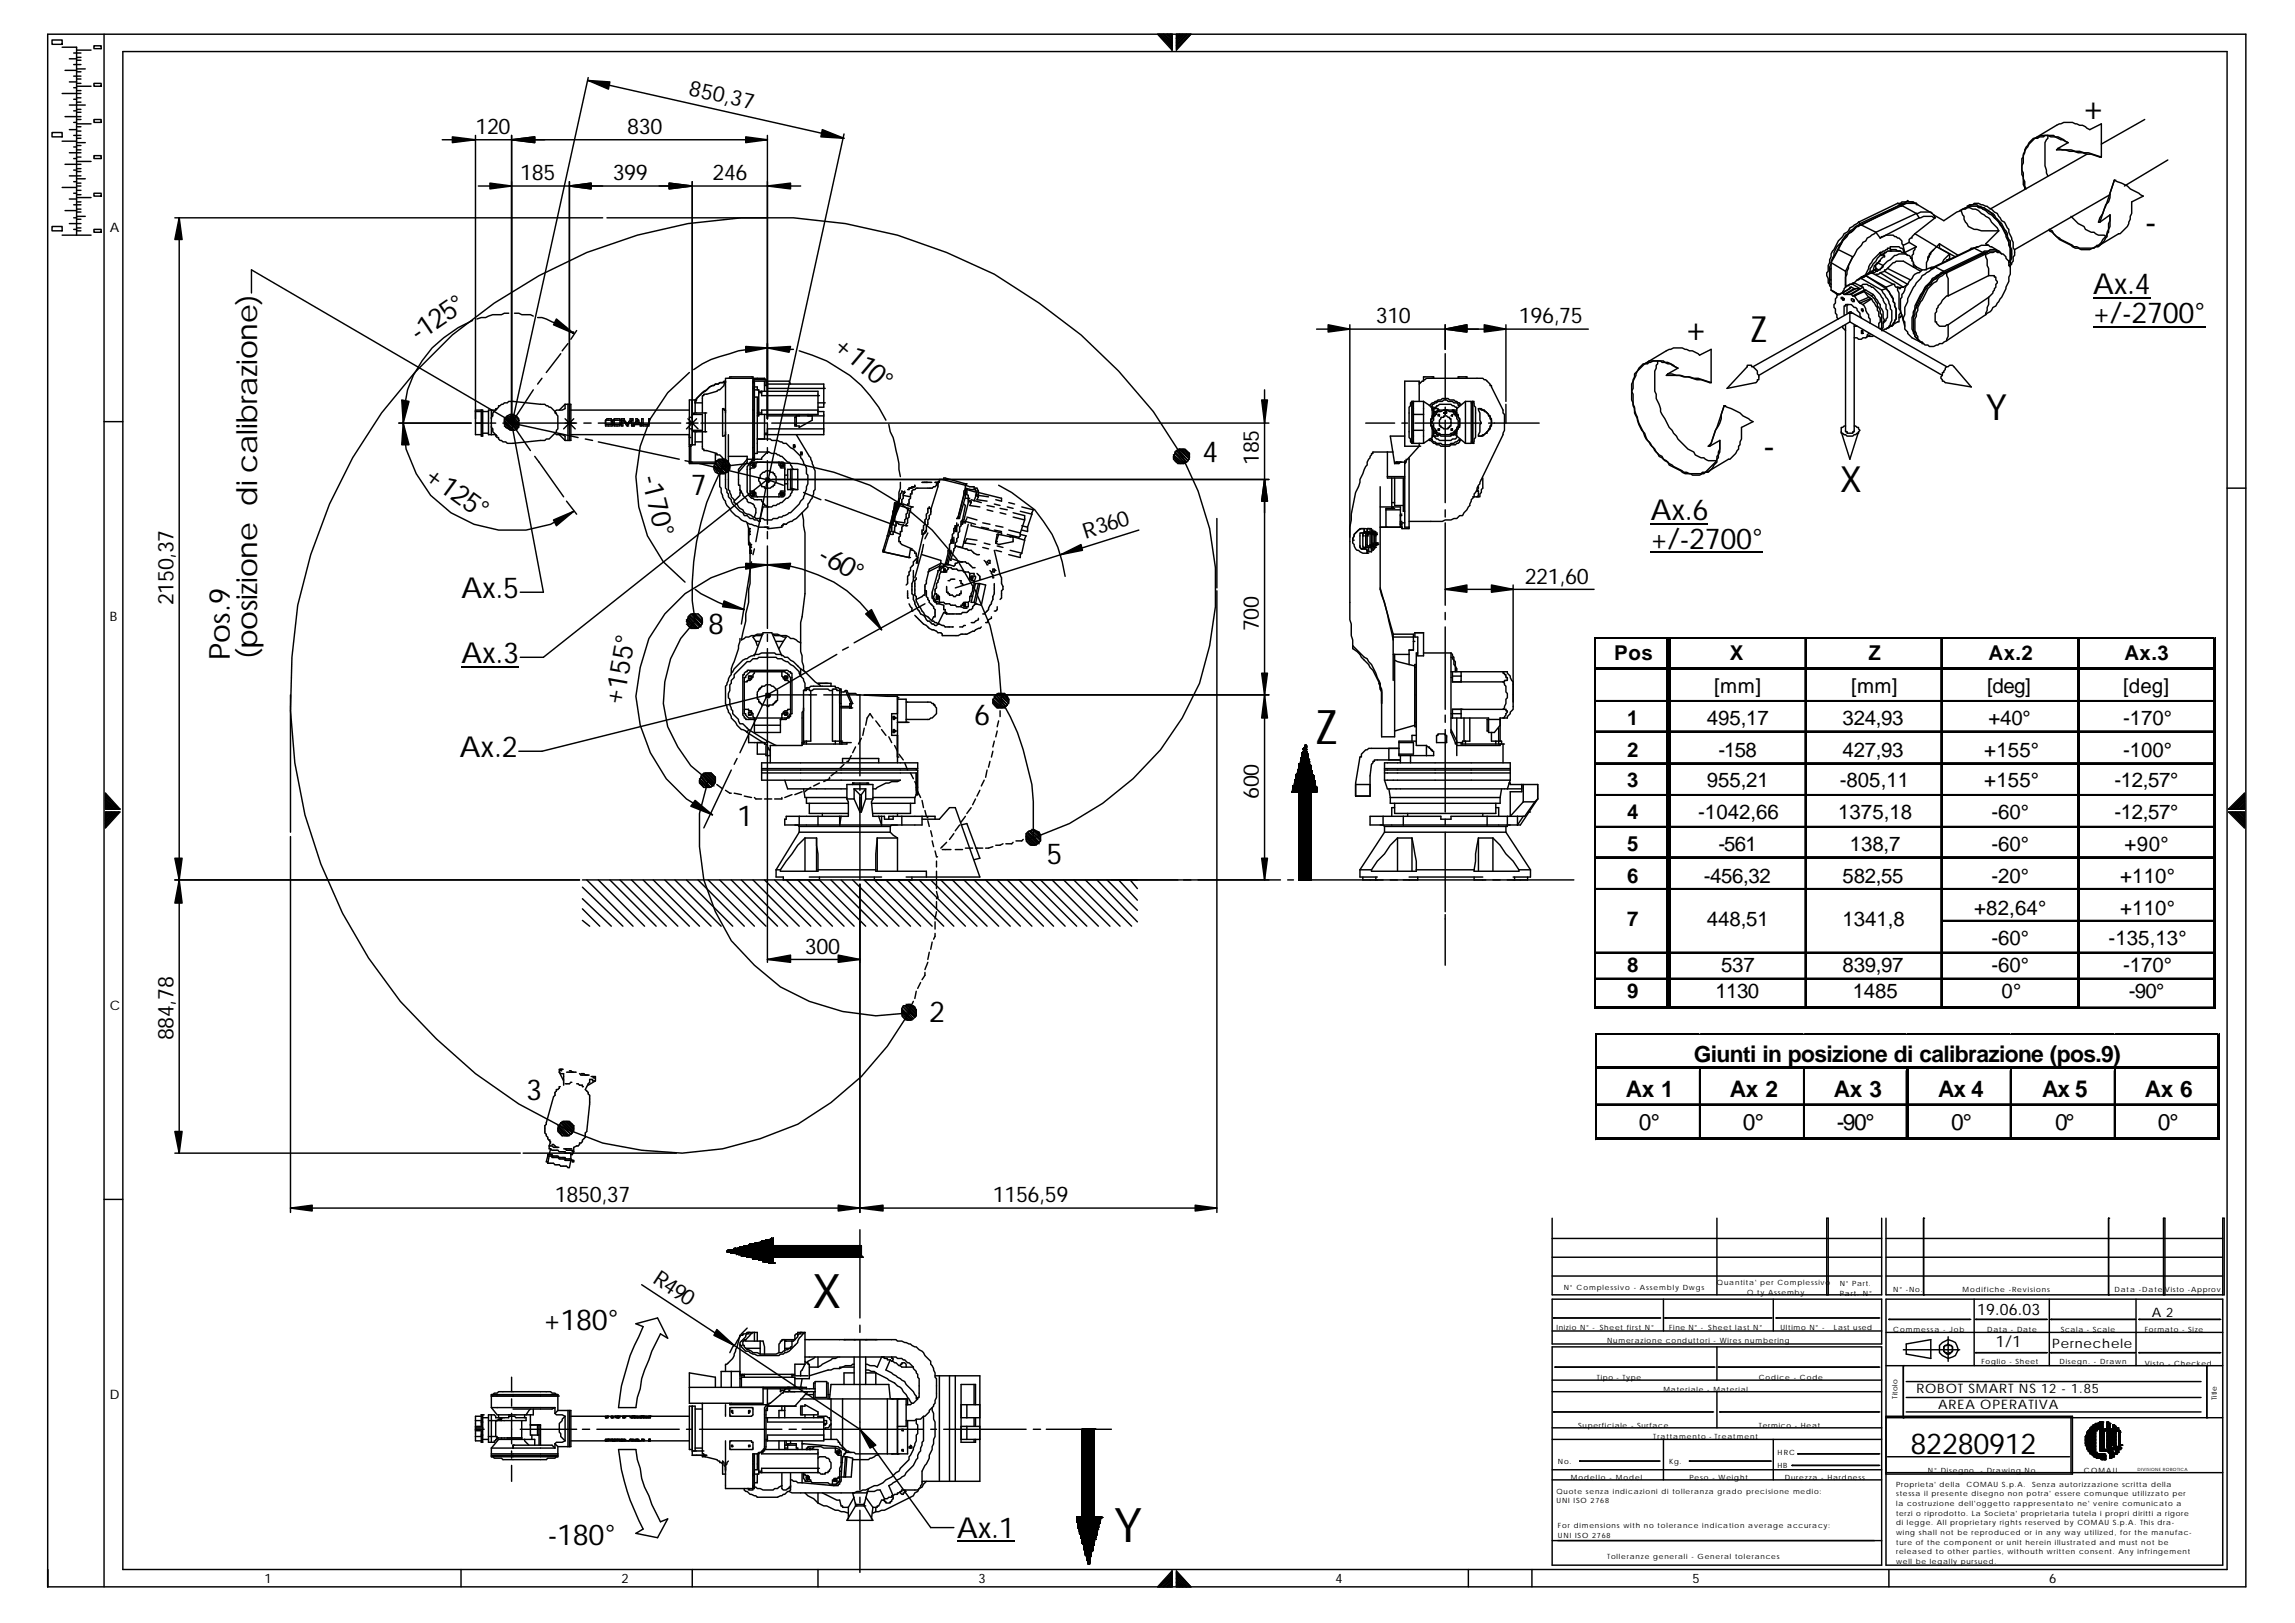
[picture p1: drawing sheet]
<svg xmlns="http://www.w3.org/2000/svg" width="420mm" height="297mm" viewBox="0 0 420 297" stroke-linecap="round" stroke-linejoin="round" font-family="sans-serif">
<defs><g id="words">
<g font-size="8.7">
<text x="240.8" y="136.2">Z</text>
<text x="148.7" y="239.4">X</text>
<text x="204" y="282.2">Y</text>
</g>
<g font-size="6.6">
<text x="381.3" y="21.9">+</text>
<text x="392.6" y="42.8">-</text>
<text x="308.5" y="62.4">+</text>
<text x="320.4" y="62.6">Z</text>
<text x="363.5" y="76.9">Y</text>
<text x="322.8" y="83.8">-</text>
<text x="336.8" y="90.1">X</text>
</g>
<g font-size="5.3">
<text x="383.1" y="53.9">Ax.4</text>
<text x="383.1" y="59.2">+/-2700°</text>
<text x="220.1" y="84.6">4</text>
<text x="126.5" y="90.7">7</text>
<text x="302.2" y="95.2">Ax.6</text>
<text x="302.2" y="100.5">+/-2700°</text>
<text x="84.4" y="109.4">Ax.5</text>
<text x="129.6" y="116.1">8</text>
<text x="42.1" y="120.8" transform="rotate(-90 42.1 120.8)">Pos.9</text>
<text x="47.1" y="120.7" transform="rotate(-90 47.1 120.7)">(posizione di calibrazione)</text>
<text x="84.4" y="121.4">Ax.3</text>
<text x="178.3" y="132.7">6</text>
<text x="84.1" y="138.6">Ax.2</text>
<text x="134.9" y="151.3">1</text>
<text x="191.6" y="158.1">5</text>
<text x="170.1" y="187">2</text>
<text x="96.3" y="201.3">3</text>
<text x="99.5" y="243.3">+180°</text>
<text x="349.8" y="266.1">82280912</text>
<text x="175.2" y="281.4">Ax.1</text>
<text x="100.3" y="282.8">-180°</text>
</g>
<g font-size="5">
<text x="76.5" y="62.6" transform="rotate(-34 76.5 62.6)">-125°</text>
<text x="152.4" y="63.7" transform="rotate(40 152.4 63.7)">+110°</text>
<text x="77.5" y="87.8" transform="rotate(36 77.5 87.8)">+125°</text>
<text x="117.5" y="87.2" transform="rotate(76 117.5 87.2)">-170°</text>
<text x="149.5" y="102.6" transform="rotate(30 149.5 102.6)">-60°</text>
<text x="113.8" y="129.3" transform="rotate(-80 113.8 129.3)">+155°</text>
</g>
<g font-size="4.2">
<text x="310.1" y="194.4">Giunti in posizione di calibrazione (pos.9)</text>
<text x="297.7" y="200.7">Ax 1</text>
<text x="316.7" y="200.7">Ax 2</text>
<text x="335.8" y="200.7">Ax 3</text>
<text x="354.8" y="200.7">Ax 4</text>
<text x="373.9" y="200.7">Ax 5</text>
<text x="392.6" y="200.7">Ax 6</text>
<text x="300" y="206.8">0°</text>
<text x="319.1" y="206.8">0°</text>
<text x="336.3" y="206.8">-90°</text>
<text x="357.2" y="206.8">0°</text>
<text x="376.2" y="206.8">0°</text>
<text x="395" y="206.8">0°</text>
</g>
<g font-size="4">
<text x="125.9" y="17.4" transform="rotate(13 125.9 17.4)">850,37</text>
<text x="87" y="24.5">120</text>
<text x="114.8" y="24.5">830</text>
<text x="95.2" y="33">185</text>
<text x="112.2" y="33">399</text>
<text x="130.4" y="33">246</text>
<text x="251.9" y="59.2">310</text>
<text x="278.1" y="59.2">196,75</text>
<text x="230.5" y="85.1" transform="rotate(-90 230.5 85.1)">185</text>
<text x="198.7" y="98.6" transform="rotate(-17 198.7 98.6)">R360</text>
<text x="279.1" y="106.8">221,60</text>
<text x="31.7" y="110.8" transform="rotate(-90 31.7 110.8)">2150,37</text>
<text x="230.5" y="115.5" transform="rotate(-90 230.5 115.5)">700</text>
<text x="230.5" y="146.2" transform="rotate(-90 230.5 146.2)">600</text>
<text x="147.4" y="174.5">300</text>
<text x="31.7" y="190.4" transform="rotate(-90 31.7 190.4)">884,78</text>
<text x="101.6" y="220">1850,37</text>
<text x="181.8" y="220">1156,59</text>
<text x="119.3" y="234.6" transform="rotate(33 119.3 234.6)">R490</text>
</g>
<g font-size="3.7">
<text x="295.5" y="120.8">Pos</text>
<text x="316.7" y="120.8">X</text>
<text x="342.1" y="120.8">Z</text>
<text x="364.1" y="120.8">Ax.2</text>
<text x="388.9" y="120.8">Ax.3</text>
<text x="313.8" y="126.9">[mm]</text>
<text x="338.9" y="126.9">[mm]</text>
<text x="363.8" y="126.9">[deg]</text>
<text x="388.7" y="126.9">[deg]</text>
<text x="297.9" y="132.7">1</text>
<text x="312.5" y="132.7">495,17</text>
<text x="337.3" y="132.7">324,93</text>
<text x="364.1" y="132.7">+40°</text>
<text x="388.7" y="132.7">-170°</text>
<text x="297.9" y="138.6">2</text>
<text x="314.6" y="138.6">-158</text>
<text x="337.3" y="138.6">427,93</text>
<text x="363.3" y="138.6">+155°</text>
<text x="388.7" y="138.6">-100°</text>
<text x="297.9" y="144.1">3</text>
<text x="297.9" y="149.9">4</text>
<text x="310.9" y="149.9">-1042,66</text>
<text x="312.5" y="144.1">955,21</text>
<text x="336.5" y="149.9">1375,18</text>
<text x="336.8" y="144.1">-805,11</text>
<text x="363.3" y="144.1">+155°</text>
<text x="364.6" y="149.9">-60°</text>
<text x="387.1" y="144.1">-12,57°</text>
<text x="387.1" y="149.9">-12,57°</text>
<text x="297.9" y="155.8">5</text>
<text x="314.6" y="155.8">-561</text>
<text x="338.7" y="155.8">138,7</text>
<text x="364.6" y="155.8">-60°</text>
<text x="388.9" y="155.8">+90°</text>
<text x="297.9" y="161.6">6</text>
<text x="311.9" y="161.6">-456,32</text>
<text x="337.3" y="161.6">582,55</text>
<text x="364.6" y="161.6">-20°</text>
<text x="388.1" y="161.6">+110°</text>
<text x="361.4" y="167.4">+82,64°</text>
<text x="388.1" y="167.4">+110°</text>
<text x="297.9" y="169.5">7</text>
<text x="312.5" y="169.5">448,51</text>
<text x="337.3" y="169.5">1341,8</text>
<text x="364.6" y="172.9">-60°</text>
<text x="386" y="172.9">-135,13°</text>
<text x="297.9" y="178">8</text>
<text x="315.1" y="178">537</text>
<text x="337.3" y="178">839,97</text>
<text x="364.6" y="178">-60°</text>
<text x="388.7" y="178">-170°</text>
<text x="297.9" y="182.7">9</text>
<text x="314.1" y="182.7">1130</text>
<text x="339.2" y="182.7">1485</text>
<text x="366.4" y="182.7">0°</text>
<text x="389.7" y="182.7">-90°</text>
</g>
<g font-size="2.9">
<text x="361.9" y="240.7">19.06.03</text>
<text x="365.4" y="246.5">1/1</text>
</g>
<g font-size="2.4">
<text x="20.1" y="42.5">A</text>
<text x="20.1" y="113.7">B</text>
<text x="20.1" y="184.9">C</text>
<text x="394" y="240.9">A 2</text>
<text x="375.7" y="246.8">Pernechele</text>
<text x="20.1" y="256">D</text>
<text x="350.8" y="255">ROBOT SMART NS 12 - 1.85</text>
<text x="354.8" y="257.9">AREA OPERATIVA</text>
<text x="48.4" y="289.6">1</text>
<text x="113.8" y="289.6">2</text>
<text x="179.1" y="289.6">3</text>
<text x="244.5" y="289.6">4</text>
<text x="309.8" y="289.6">5</text>
<text x="375.2" y="289.6">6</text>
</g>
<g font-size="1.3">
<text x="286.3" y="236.2">N° Complessivo - Assembly Dwgs</text>
<text x="314.3" y="235.1">Quantita' per Complessivo</text>
<text x="319.9" y="237">Q.ty Assemby</text>
<text x="336.8" y="237.2">Part. N°</text>
<text x="336.8" y="235.4">N° Part.</text>
<text x="346.6" y="236.4">N° -No.</text>
<text x="359.3" y="236.4">Modifiche -Revisions</text>
<text x="387.1" y="236.4">Data -Date</text>
<text x="396.3" y="236.4">Visto -Approv.</text>
<text x="285" y="243.3">Inizio N° - Sheet first N°</text>
<text x="294.2" y="245.7">Numerazione conduttori - Wires numbering</text>
<text x="305.6" y="243.3">Fine N° - Sheet last N°</text>
<text x="326" y="243.3">Ultimo N° -</text>
<text x="335.8" y="243.3">Last used</text>
<text x="346.6" y="243.9">Commessa - Job</text>
<text x="363.8" y="243.9">Data - Date</text>
<text x="377.3" y="243.9">Scala - Scale</text>
<text x="392.6" y="243.9">Formato - Size</text>
<text x="362.7" y="249.7">Foglio - Sheet</text>
<text x="377" y="249.7">Disegn. - Drawn</text>
<text x="392.6" y="249.9">Visto - Checked</text>
<text x="292.4" y="252.6">Tipo - Type</text>
<text x="304.5" y="254.7">Materiale - Material</text>
<text x="322" y="252.6">Codice - Code</text>
<text x="347.4" y="256" transform="rotate(-90 347.4 256)">Titolo</text>
<text x="405.9" y="256.3" transform="rotate(-90 405.9 256.3)">Title</text>
<text x="288.9" y="261.3">Superficiale - Surface</text>
<text x="302.7" y="263.4">Trattamento - Treatment</text>
<text x="322" y="261.3">Termico - Heat</text>
<text x="285.2" y="267.9">No.</text>
<text x="305.6" y="267.9">Kg.</text>
<text x="325.4" y="268.7">HB</text>
<text x="325.4" y="266.3">HRC</text>
<text x="353" y="269.5">N° Disegno</text>
<text x="362.6" y="269.5">- Drawing No.</text>
<text x="381.5" y="269.5">COMAU</text>
<text x="285" y="273.5">Quote senza indicazioni di tolleranza grado precisione medio:</text>
<text x="285" y="275.1">UNI ISO 2768</text>
<text x="287.6" y="270.8">Modello - Model</text>
<text x="309.3" y="270.8">Peso - Weight</text>
<text x="326.8" y="270.8">Durezza - Hardness</text>
<text x="347.1" y="272.2">Proprieta' della</text>
<text x="347.1" y="275.6">la costruzione dell'oggetto rappresentato ne' venire comunicato a</text>
<text x="347.1" y="273.8">stessa il presente disegno non potra' essere comunque utilizzato per</text>
<text x="360" y="272.2">COMAU S.p.A.</text>
<text x="372" y="272.2">Senza autorizzazione scritta della</text>
<text x="285.2" y="281.4">UNI ISO 2768</text>
<text x="285.2" y="279.6">For dimensions with no tolerance indication average accuracy:</text>
<text x="347.1" y="279">di legge. All proprietary rights reserved by COMAU S.p.A. This dra-</text>
<text x="347.1" y="277.5">terzi o riprodotto. La Societa' proprietaria tutela i propri diritti a rigore</text>
<text x="347.1" y="280.9">wing shall not be reproduced or in any way utilized, for the manufac-</text>
<text x="294.2" y="285.4">Tolleranze generali - General tolerances</text>
<text x="347.1" y="282.8">ture of the component or unit herein illustrated and must not be</text>
<text x="347.1" y="284.3">released to other parties, withouth written consent. Any infringement</text>
<text x="347.1" y="286.2">well be legally pursued.</text>
</g>
<text font-size=".8" x="391.3" y="269.3">DIVISIONE ROBOTICA</text>
</g></defs>
<g fill="none" stroke="#000" stroke-width=".26">
<path d="M8.7 6.3h402.5v284.1h-402.5zM9.5 7.3h1.9v.8h-1.9zM11.4 8.6h2.6v34.4M11.4 17.1h3.4M11.9 12.9h2.1M12.7 19.2h2.9M12.7 15h1.3M12.7 10.8h1.3M13.5 13.9h1.3M13.5 11.8h1.3M13.5 9.7h1.3M13.5 18.2h.5"/>
<path d="M13.5 16.1h.5M14 15.8h2.7M14 9.2h2.7M14 12.6h1.6M14 18.7h.8M14 17.9h.8M14 16.6h.8M14 15.3h.8M14 14.5h.8M14 13.1h.8M14 11h.8M14 10.5h.8"/>
<path d="M17.2 15.3h1.3v.5h-1.3zM17.2 8.4h1.3v.5h-1.3zM19 6.3v284.1M22.5 9.4h385.2v277.8h-385.2zM107.7 14.2l-13.8 62.4M107.7 14.7l46.8 10.6M211.9 6.3l2.7 2.9v-2.9M212.5 6.3l2.1 2.1-1.9-2.1M213.3 6.3l1.3 1.5-1.6-1.5 1.6 1.8M213.5 6.3l1.1 1.3M214 6.3l.6 .8-.8-.8 .8 1M214.6 8.6l-2.4-2.3 2.4 2.6"/>
<path d="M214.6 6.5l-.3-.2 .3 .5M215.4 6.3v2.9l2.6-2.9-2.6 2.6M215.4 7.3l1-1-1 1.3M215.6 6.3l-.2 .2M216.2 6.3l-.8 .8 .5-.8-.5 .5M216.7 6.3l-1.3 1.5 1.6-1.5M217.5 6.3l-2.1 2.1 1.8-2.1-1.8 1.8M217.8 6.3l-2.4 2.3M9.5 24.3h1.9v.7h-1.9zM11.4 25.8h2.6M11.4 34.3h2.6M11.9 30.1h2.9"/>
<path d="M11.9 21.3h2.9M11.9 38.5h2.1M12.7 32.2h2.1M12.7 28h2.1M12.7 36.4h1.3M12.7 23.7h1.3M13.5 37.5h1.3M13.5 24.8h1.3M13.5 39.9h.5M13.5 35.4h.5M13.5 33.2h.5M13.5 31.1h.5"/>
<path d="M13.5 29h.5M13.5 26.9h.5M13.5 22.4h.5M13.5 20.3h.5M14 36.2h2.7M14 29.5h2.7M14 22.7h2.7M14 39.6h1.6M14 32.7h1.6M14 26.1h1.6M14 38.8h.8M14 35.6h.8"/>
<path d="M14 38.3h.8M14 34.8h.8M14 34h.8M14 31.4h.8M14 30.9h.8M14 37h.8M14 33.5h.8M14 28.8h.8M14 27.4h.8M14 26.6h.8M14 25.3h.8M14 24h.8"/>
<path d="M14 23.2h.8M14 21.9h.8M14 20.5h.8M14 20h.8M17.2 35.4h1.3v.5h-1.3zM17.2 28.5h1.3v.5h-1.3zM17.2 21.9h1.3v.5h-1.3zM32 39.9h78.3M32.8 39.9v171.1M81 25.6h59.5M87 24.8v54.8h1.1M87.6 34h59"/>
<path d="M93.7 24.8v51.8M104.2 33.2v47.4M111.1 39.9h29.4M126.7 33.2v48.2M140.5 24.8v51.8M154.5 24.5l-13.7 62.7M347.4 37.2h.5l.3-.2h.8l.2-.3 .3 .3h.5l.8 .2M347.4 37.2l.5 .3M347.4 37.2l-7.1 3.5M347.9 37.5l.3-.3 .8-.2h1.3l.3 .2h.2v.3M347.9 37.5h.6l.2-.3h2.1l2.9 1.9M347.9 37.5l2.9 1.6"/>
<path d="M347.9 37.7h.3M347.9 37.7l-7.4 3.5M347.9 37.5l-7.4 3.4M347.9 37.5l-7.1 3.7M349 37.2l-.8 .3-.3 .2M350.8 39.1l.8-.3h1.9l.5 .5M350.8 39.1l.6 .8M350.8 39.1l-7.4 3.4M351.4 39.9l.8-.3h1.5l.3 .3h.3M351.4 39.9l-7.2 3.7M354 39.3l.3 .6M354.3 39.9l-3.7 2.9"/>
<path d="M359 38.5l-.8 .3-2.3 1.6-1.9-1.1M359 38.5l.3 .8 .3 .3v.5l.8 1.4 1 .5h.5l.8 .2h3.2M359 38.5l.3-.2h.5l.3-.3 1.6 .3 .5 .2 .5 .6 1.6 1 .3 .6 1.1 1 .2 .5M360.1 37.7l.5-.2h.6l.2-.3h.8l.8 .3a6.3 6.3 0 0 1 3.2 2.4l.2 .5 .6 .3 .8 1.3v.5l.8 1.9v1l.2 .3v1l-.2 .3v.8l-.3 .3-.3 .8M360.1 38l.8-.5h1l.3 .2 1.1 .3 1.6 1.1 .5 .8 1 1 .8 1.3 .3 .6v.5l.5 .8v1.1a3.4 3.4 0 0 1 0 2.6v.5l-.2 .3M361.9 37.7l.8 .3 .3 .3h.5l.8 .5 .6 .5 .2 .6 .6 .2 1 1.6 .8 1.6 .3 .8v.5l.2 .6v2.3l-.2 .3v.3l.2-.3v-2.4l-.2-.5v-.5l-1.4-2.9a6.2 6.2 0 0 0-2.3-2.4l-1.4-1.1h-.5l-.3-.3h-1.5l-.3 .3h-.3l-1 .5M372.5 25.3l4-2.4 1.3-.5h1.6l1.3 .5h.6l1.3 .8 2.1-1v6.1M374.9 24.8v.5l-.5 .8v4.2l.2 .8v.6l.3 .5M376.8 27.2l.8 .2h1.5l.8 .3 2.4 .3 2.4 .8M376.8 27.2l-.3 .2h1.6l2.4 .6 2.4 .2 1.8 .6M378.6 26.1l-.8-.5-1-.6h-.6l-.2-.2h-2.4l-.3 .2-1 .3-.8 .8-.8 1.3-.3 .8v.6l-.2 .2v2.9l.2 .6v1.3l.3 .8M378.6 26.1l-2.4-1.1h-.8l-.5-.2h-.5l-.3 .2h-.8l-.2 .3h-.6l-1 1.1-.6 .8-.5 1.3v1.3l-.2 .5v.8l.2 .6v1l.3 .5v.8l.2 .6"/>
<path d="M378.6 26.1l-1.8 1.1M379.1 39.6l1.4 1.3 1 .6 .3 .5 1.1 .5h.5l.8 .5h1l.3 .3M382.1 28.2l-17.8 10.1M386.3 35.6l-17.5 10.1M386.3 39.3l-1.9 1.4M387.1 33l-.8 2.4v.8l-.3 .8-.5 .5-1.1 3.2M387.1 33l2.4 1 .5 .6 2.4 1.3-2.1 1.1v2.1l-.8 2.4-1.4 1.3h-.2l-4 2.4M387.1 33l-1.6 4.7-1.3 3h.2M387.1 33h.2M392.6 21.9l-7.9 4.5M396.9 29.3l-8 4.7M9.5 41.5h1.9v.7h-1.9z"/>
<path d="M11.4 43h5.3M12.7 40.9h2.1M13.5 42h.5M14 42.2h.8M14 41.7h.8M14 40.1h.8M17.2 42h1.3v.5h-1.3zM46 53.6v-4.2l47.7 27.8M86.5 58.6a20.2 20.2 0 0 0-11.9 12.7l-.5 3-.3 3.1 .5 4.8 1.9 4.5 2.6 4 3.7 3.1 4.3 2.2 4.5 1h5l4.5-1 4.2-2.4M93.1 57.3h-.8l-.5 .3h-1.6l-1.3 .5h-.8l-.8 .3M94.2 57.3h.8l.5 .3h1.6l.5 .3M98.4 58.1h.8l.8 .3 3.7 1.6"/>
<path d="M247.1 59.4v38.9M264.6 59.4v4.5M275.7 59.4v14.1M335.2 49.1l-.2 .3v1.8h.2M335.2 48.3l-.2 .6v2.9l.2 .2M335.2 48.1l2.7 1.6M335.2 48.1v5l1.3 .8M335.5 53.4h.3l.2 .2M336 53.6l.3 .3h.2M336 53.6l.5 .3M336.5 45.7l2.7 1.3M336.5 45.7l-1.3 2.4"/>
<path d="M337.1 54.4h.2l.3 .3v.2h-.3v-.2h-.2zM337.3 53.6l-.8 .3-.2 .3v.2l-.3 .3v.8l-.2 .2v.6l.2 .2v.8l.3 .3v.5l.2 .3M337.3 59.7v.3l.6 .5M337.3 53.6l.3 .3M337.6 57.6v-1.6h.3v-.3h1l.6 .6h.2l.3 .2v.3l.5 .5v.6l.3 .2M337.6 53.9h1.3M337.9 59.4v19.6h.2v.3h1.1v-.3h.3v-19.6M337.9 49.7v2.9M338.4 57.3l.3-.2h.2v.2h.3M338.4 55.7h-.3v1.6M338.4 57.3l-17.5 9.8M338.4 57.3h.3"/>
<path d="M338.7 57.3h.5M338.7 58.9l16.9 9.8M338.7 58.9l-16.7 9.8M338.7 57.3v1.6M338.9 54.7h.3l.3 .2v.3h-.3l-.3-.3zM338.9 52.6h-.2v.2l-1.9 1.1h-.3M338.9 53.9l.3 .3M338.9 52.6l-1.6 1M338.9 52.6l.6 .2M339.2 47l-.8 1.6-.3 1.6-.2 .5v1.3M339.2 52h-.5l-.3 .3h-.3l-.5 .5v.3l-.3 .3M339.2 57.3l17.2 9.8"/>
<path d="M339.2 47l-1.3 2.7M339.2 54.2h.5M339.2 52l1.3 .8M339.5 59.7h.5M339.5 51.8h-.3l-.3 .2-.8 .3M339.5 52.8l-1.9 1.1M339.5 54.2l.8 1M339.5 51.8l-.3 .2M339.5 52.8h1M339.5 51.8l1.5 .8M339.7 52.8l-1.8 1.1M340.3 40.7l-1.6 1-.6 .8-.5 .3-.3 .5-.8 .8-1.3 2.4v.5l-.5 1.6v1.1l-.3 .2v.5l.3 .6v.8l.5 .8"/>
<path d="M340.3 40.7l.2 .2M340.3 55.2l.2 .3M340.5 41.2l-.2 .3h-.6l-.5 .7-.5 .3-1.1 1.1-1.8 3.4-.3 .3M340.5 40.9l-1.3 1.1-.5 .2-.3 .6-.5 .2-.8 1.4-.8 .8-.5 1v.5l-.6 1.1M340.5 52.3h.3l.2-.3h.8l.8 .6h.3l1.3 1.3 .6 .8v.2l.5 .8v.8l.2 .3v1.3l-.2 .3v.2l-.5 .6M340.5 41.2h.3M340.5 55.5l.5 .2M340.5 52.8l-1.8 1.1M340.8 41.2l-.8 .3-1.1 1-.5 .3-.3 .5-.8 .8-.8 1.6M340.8 51l-.8 .2-.5 .6M340.8 56.5h.2v.6l-.2-.3zM340.8 50.7l-.8 .5"/>
<path d="M340.8 41.2l2.6 1.3M340.8 51l3.7 2.1M341 55.7l.6 .8 .2 .8 .3 .3v.5l.3 .3v.8M341 52.6l-2.1 1.3M341 52.6l.3 .5M341.3 53.4l.8 1M341.3 53.4l1.3 .8M341.3 53.4l-1.8 .8M341.3 53.1l-2.1 1.1M341.3 53.1h.3M341.6 50.4l-.8 .3-.3 .3M341.6 50.4l-.3 .3h-.5"/>
<path d="M341.6 50.4l3.7 2.2M341.6 50.4l3.7 2.4M341.6 50.4l-.8 .6M341.6 53.1l-2.1 1.1M341.6 53.1l1.3 .8M342.1 54.4h.3v.3M342.1 54.4l-1.8 .8M342.4 54.7l-1.9 .8M342.4 54.7h.2M342.6 54.7l1.1 1.6v.5l.3 .3v.8l.2 .2v.8l-.2 .3v.8M342.6 54.2l1.1 1.3v.5l.5 .8v.5l.3 .3v2.4l-.3 .2M342.6 49.9h.3"/>
<path d="M342.6 49.9l-1 .5M342.6 49.9l4 2.1M342.6 54.7l-1.6 1M342.9 53.9l-.3 .3M343.2 49.4l-.3 .3h-.3v.2M343.2 48.6l.2 .3v.2M343.2 49.4l-2.4 1.3M343.2 49.4l.5 .3M343.2 48.6l-.3 1.1M343.4 42.5l-1.6 1.1-.2 .5-.6 .3-.2 .5-.8 .8-.8 1.3M343.4 42.5l.8 1.1M343.4 49.1l.6 .3"/>
<path d="M343.4 49.1v.3h-.2M343.7 49.7h-.3l-.2 .2h-.6M343.7 48.1v.2h-.3v.3h-.2M343.7 48.1l1.1 .5M344 49.4l-.3 .3M344.2 46.2l-1.3 1.3-.5 .8-.8 1.9v.2M344.2 43.6l.3-.3 .8-.3h1.3l.8 .6h.3l.5 .5v.5l.3 .3M344.2 46.7l-.5 .6-.3 .5-1 1.3v.6l-.3 .2M344.2 49.9l-.2 .3h-.6M344.2 49.9l4.3 2.7M344.2 46.2h.3M344.2 46.7h.3"/>
<path d="M344.2 46.2v.5M344.2 46.2l.3 .5M344.5 53.1l1.3 2.1 .3 .8v.5l.2 .3v1.8l-.2 .8-.3 .3v.3l-.8 .2-.2 .3h-.3v-.3l.3-.2v-1.1l.2-.3-.2-.5v-1l-.6-.8v-.6l-1.3-1.8M344.8 48.6v.3h-.3v.2h-.3v.3h-.2M344.8 48.6l2.1-1.9 .8-.2h1.3l.2 .2h.3l.3 .3v.3h.2l.3 .8v.8h.5M345 49.7l4.2 2.3-.7 .6M345 49.7l-.8 .2M345.3 46.2h-.3l-.5 .5M345.3 52.8l.5 .6 .8 1.3v.5l.3 .3v.5l.2 .5v1.9l-.2 .2-.3 .8-.3 .3h-.2M345.3 52.6l1.3 2.1v.5l.3 .3v.5l.2 .5v1.9l-.2 .2-.3 .8-.8 .6h-.3M345.3 52.8l-.8 .3M345.5 49.1l-.2 .3h-.3v.3"/>
<path d="M345.5 49.1l1.1-1h.3l.2-.3h1.4l3.1 1.9M345.5 49.1l4.3 2.1M346.1 45.4h-.6v.3h-.2l-.3 .2-.8 .3M346.1 45.7h1l.3 .2h.5M346.1 59.7l-.8 .5M346.3 45.9h-.2v-.7h1.6l.2 .2h.3l.5 .8M346.6 52h.3v.3l.2 .3h.3M346.6 52l-1.3 .6M347.4 52.6v.5l.3 .5v2.9l.2 .3v.5l-.2 .3v1.3h-.3l-1.3 .8M347.4 52.6h.3v.2h.2v-.2h.6M348.2 57.6v.3h-.3v.2h-.2M348.5 44.9l.2 1.3"/>
<path d="M349.2 46.7l-1.3-.8h-1.3a1.51 1.51 0 0 0-1.3 .3h-.3v.3h-.2v.2h.2v.3h-.2l-.6 .5v.3h-.2v.3h-.3M349.5 44.4l-1 .5M349.5 44.4l1.3 .8M350.3 48.1v.2l.5 .6M350.6 42.8l-.6 .5v.3h-.2l-.3 .2v.6M350.6 42.8l3.9 2.4M350.8 45.2l-.5 .7v.6l-.3 .2v1.1M350.8 48.9l1.1 .5M350.8 45.2l-2.1 1M353.5 49.1h.2M353.7 48.9l-1.3 .5h-.5l-.5 .5a1.38 1.38 0 0 0-1.4 1.1l-1 1.3-.3 .8-.5 .8v.5l-.3 .3v2.1l.8 2.9M354 45.7l-1 1.3v.5"/>
<path d="M354.3 48.9l-2.4 1.5-.3 .6-.8 .8-1.6 2.9v.5l-.5 1.1v1.3l-.2 .5v.5l.2 .3v1.3l.5 .6v.2l.8 .8 1.6 .8-1-1v-.3l-.3-.3-.3-.8v-2.1l.6-1.6v-.5l1.8-3.4 1.1-1.1 .2-.5 2.2-1.3M354.3 48.9l1.6 .8M354.3 48.9l-.8 .2M354.5 45.2l-1.3 1.3v.5l-.2 .3-.3 .8v1.3M354.5 45.2l2.4 1.3M355.1 44.6l-.6 .6M355.1 44.6l3.4 2.1M355.1 44.6v.8l2.9 1.6M355.9 49.9l-2.2 1.3-.5 .8-.5 .3-1.9 3.4v.6l-.5 .8v3.7h.3M355.9 49.9h.5M356.4 49.9v.5l.3 .6v3.2M356.4 49.9l-1.3 .8-.6 .8-.5 .3-1 1-1.9 3.5v.5l-.5 1.6v2.1l.2 .8 .3 .3v.5l.5 .5h.3l.5 .5h.6l.2 .3h.8l.8-.3 .3-.2h.5l.8-.5"/>
<path d="M356.7 59.4v2.2l-.3 .8M356.7 54.2h-.3l-.8 .7-.3 .6-.5 .5v.3l-.3 .2v.6l-.2 .2v1.6h.2v.3l.6 .5h1l.3-.3h.3M356.9 46.5v.8l-.2 .2h-.3M356.9 46.5l-1 1-.3 .6M360.6 45.7l-7.1 3.4M361.4 45.4l1.3-.5h1.4l.2 .3h.3l1.3 .7M361.4 45.4h-.5l-.3 .3M361.4 45.4l1.6 .8M361.4 45.4l-7.1 3.5M362.2 45.2l-1.6 .5M363 46.2l.3-.3h.8l.2-.2h1.1l.8 .5M363 46.5h.3"/>
<path d="M363 46.5l-7.1 3.4M363 46.2l-7.1 3.5M363.3 46.2l-7.2 3.7h-.5l-.8 .5-.3 .6-.5 .2-.5 .8-.5 .3-.6 .8-1.6 3.2-.2 .2v1.1l-.3 .5v2.4l.3 .3v.8l1 1h.3v.3h.3M363.3 46.2l.8-.3h1.8l.3 .3M363.3 46.2l.2 .3M363.5 46.5v.5l.3 .5v1.1l.3 .5v1.3M363.5 46.5l.8-.3h.6l.5-.3 .3 .3h.5l.2 .3h.3l1.1 1.3v.8l.2 .3v1.3l-.2 .5v.8l-1.4 2.9-1 1.6-.5 .3-.6 .8-.8 .5M363.5 46.5l-7.1 3.4M363.5 57.6l-7.1 4.8M364.1 50.4h1v.3h.3v.5l.3 .3v.3l-.3 .2v.6l-.3 .2-.2 .8-.8 .8M364.1 54.4v1.3l-.3 .6v.5l-.3 .8M364.1 45.9l-.3 .3h-.5l-.3 .3"/>
<path d="M364.1 50.4l-7.4 3.8M364.1 54.4l-7.4 5M365.9 42.2l-2.4 2.4 .6 .3M366.2 46.2l.2 .3M375.2 42l.5 .2 .3 .6a14.9 14.9 0 0 0 3.4 2.1l.3 .3h.5l.5 .2h2.4l.8-.5h.3l.5-.5 1.1-1.6 .2-.8v-1.1l.3-.5v-1.1v2.2l-.3 .5v.5l-.2 .3v.5l-.6 .8-1 1.1h-.6l-.2 .2-.8 .3h-1.6l-.5-.3h-.6l-2.9-1.6-1.3-1.3-.5-.3zM383.1 54.5h10.6M383.1 59.8h20.7M19 77.2h3.5M73 77.4h13.3M87 75.3h1.1M87 75.1h1.4v4.7h-.3v-4.7M87 77.4h2.4"/>
<path d="M88.4 75.3h1M88.4 79.3h1M89.7 77.4h1.1M90 75.1v1.5M90 78v1.6M90.8 74.8h.2l.3-.3v-.2h.2l.8-.6h.6l.2-.2 6.6 .5 .3 .3 .8 .2 .8 .8v.3h.3v.2l.2 .3v2.4l-.2 .3v.2l-1.4 1.3h-.5l-.3 .3-6.8 .5-.3-.2h-.5l-.3-.3h-.3l-.2-.3v-.2h-.3l-.2-.3v-.2l-.6-.6v-.5l-.2-.3v-1.8l.2-.3v-.5l.6-.5zM91 74.8l-.2 .3h-1.4v4.5h1.4l.2 .2M92.1 77.4h13.5M92.3 76.6a1.4 1.4 0 0 1 1.5-.8 1.4 1.4 0 0 1 1.2 1.1v1.1l-.3 .5-.5 .3h-.5l-1.1-.6-.3-.5zM92.3 78l.8 .5M92.3 77.4l1.1 1.4M92.3 76.9l1.9 1.9"/>
<path d="M92.3 76.6l2.2 1.9-1.9-1.9M92.6 76.4l2.1 2.1M92.9 76.4l1.8 1.8M92.9 76.1l2.1 2.1M93.1 76.1l1.9 1.9M93.4 76.1l1.6 1.6M93.4 75.8l1.6 1.6-1.3-1.6M93.7 77.4l5.8 31h-4.3M93.7 77.4l12.1 2.7M93.7 77.4l3.4 5.1M93.7 78.8l-1.4-1.6 1.6 1.6M93.9 75.8l1.1 1.1"/>
<path d="M94.5 76.1l.5 .5M97.6 71.3l-3.9 6.1M99.2 69.2l-.8 1.1M101.6 79.3l.3 .3h1l.6 .2v.8M102.4 79.6l1.1 1M102.7 64.7l-2.7 3.5M103.5 74v.8l-.6 .3h-1l-.3 .2M103.5 74h1v6.6h-1M103.5 74l-1.1 1.1M103.5 76.6l1.8 1.9M104 74v6.6M104 62.9l-1.1 1.3"/>
<path d="M104.5 60.8h.5v.2M104.5 79.6h21.7M104.5 75.1h21.7M105 76.6l-1.8 1.9M105.6 60.5l-1.1 1.6M106.9 77.4h1.3M109.5 77.4h15.1M112.2 76.9h-.3v-.3h-.8a1.51 1.51 0 0 0-.2 1.4h1.3v-.6M112.2 76.9v.3h-.3v-.3h-1v.8h1v-.3M112.2 77.4v.3h1.3M112.2 76.9h.2v-.3h1.1v.3M112.2 76.9v.5"/>
<path d="M113.5 76.9h-1.1v1.1h1.1v-.3M113.5 76.9h.3v.3M113.5 76.9v.8M113.8 77.4v.3h-.3M114 76.9v1.1h-.2v-1.4h.5l.3 .8h.2v.3v-.3h.3l.3-.8h.5v1.4v-.3l.5-.5v-.6h.3l.8 1.4h-.3v-.3h-1v.3h-.6v-1.1M114 76.9l.3 .3v.2h.3v.3l.2 .3M114 76.9h.3M114.8 78h.3M115.6 76.9l-.2 .3v.2h-.3v.3l-.3 .3M115.6 76.9h.3M116.7 76.9v.3l.2 .2M116.7 76.9l-.3 .3v.2"/>
<path d="M116.7 76.9h.2M119.1 76.6h-.3v1.4a1.51 1.51 0 0 1-1.3-.3v-1.1h.2v1.1h1.1M125.7 77.4h2.1M125.9 76.6l1.9 1.9M126.2 68.2l-4 3.7-3.1 4.7-1.9 5.1-.8 5.5 .5 5.6 1.6 5.3 2.9 4.7 4 3.7M126.2 76.4h.5M126.2 78.5h.5M127.3 79v2.4h-1.1M127.3 75.6v-2.4h-1.1v11.6h4.8M127.3 73.7h1.3M127.5 76.6l-1.8 1.9M128.3 77.4h12.2v3.2"/>
<path d="M128.6 79v3.2h.3v.3h.5l1.8 .5v.3h.6l.5 .5v.2h.3v.3l.2 .3v.8M129.1 75.6v3.4M129.4 75.6h-2.4v.2h-.3h1.9v3h-1.9l.3 .2h2.4M132.8 69.8l-.2 .8-.8 .7-2.4 .8h-.5v.3h-.3v3.2M132.8 69.8v19.5l.3 .3v.5l.2 .3v.5l.6 .6v.2a5.3 5.3 0 0 0 2.1 2.1l.3 .6h.5l.5 .5h.5l.3 .3h.5l.3 .2h.3v-.5M132.8 75.6v-.5h-.2v-.3h-.3v5h.3l.2-.2v-.6M132.8 69.8h-.2l-.3 .2h-.5l-.3 .3h-.5l-.3 .3-.8 .2-.5 .5-.5 .3-1.6 1.6v.5M132.8 70h-1l-.3 .3h-.5l-.3 .3-.8 .2-2.4 2.1-.2 .8M133.3 79.6v10l.3 .3 .3 1 .5 .6v.5l.5 .3 .3 .5 .8 .5 .3 .5 1.3 .6 .8 .5h.8M133.6 69.2v-.2h4.2v15M137.8 69.8h2.2v1.8M137.8 70h.3"/>
<path d="M137.8 69.5h2.4M138.1 69.8v14.2h-1.3l-1.6 1.9v2.9h.3v.8M138.1 70.8h.5v.5M138.1 72.7h.5v10.3h-.5M138.1 71.3h.8v4.8h-.3M138.9 71.6h10.9v4.2h-10.9M138.9 75.6h.5M138.9 71.9h.5M139.4 71.6v.8h10.6M140 79.3h.5M140 75.8v4.5M140 70.3h10.8v4.2h-1"/>
<path d="M140 70.6h.5M140.2 69.5l-.2-.3h-7.2v.6M140.2 69.5v.5h.3v.3M140.2 69.8h4.3l.2 .5M140.5 78.5h10.3M140.5 76.1h10.3M140.5 71.1h10.6M141.3 77.4h91M145.3 63.9h-1.1l-.8-.2h-4.8l-3.4 .5a36.6 36.6 0 0 0-6.6 2.4l-1.6 1M145.5 77.7h.3M145.8 79.6l2.6 4.2 .8 2.4v3.4l-.2 .3v.5l-.3 .8-.8 1.1v.5l-2.1 2.1-.8 .5-.8 .3-.3 .3h-.5l-.3 .2M145.8 76.1v1.9"/>
<path d="M146.3 64.2a23.9 23.9 0 0 1 15.9 12.7M146.3 75.8v.3M147.9 75.8v.3M148.7 76.1v.8l-2.4 1.3v-.2h-.8v-1.6h.3M149.8 75.3h1v4.3h-10.8M149.8 75.1h-10.4v.7M149.8 73.7h1.3M162.7 77.7l.3 1.3a16.8 16.8 0 0 1 1.3 4.5l.5 3.7M231.5 71.3v89.7M241 60.2h49.8M250 77.4h5.3M256.6 77.4h1.1"/>
<path d="M257.2 79.8h-2.7l.8 5M258.5 73.5l-.3 .2v.6l-.2 .2v5.6l.2 .2v.6l.3 .2M258.5 73.7h.3M258.5 73.5h2.1M258.5 73.5v7.6M258.8 78.8h1.8M258.8 75.8h1.8M258.8 73.5v7.6M259 77.4h12.2M259.8 70.3l.5-.5h.3v-.3h.3l.2-.3h10.4l.2 .3a1.51 1.51 0 0 1 1.1 1.1h.2v.2l2.2 4.3v.5l.2 .2v3l-.2 .8-4.3 8.7v.2l-.2 .3-.3 .8-.5 .8v.5l-.6 .6-.2 1-1.1 1.3-.2 .6h-.6l-.5 .5h-.5l-.6 .3h-1l-.5 .2h-6.1M259.8 73.5v-3.7h-2.6v11.9h2.9M259.8 70h.3"/>
<path d="M260.6 73.5l1.6 1M260.6 73.5v7.6M261.9 77.2h.3v.2M262.2 75.1h.3v-.3h-.3h1.1v.3M262.2 74.5h.3M262.2 78v2.1l-1.6 1M262.2 74.5v2.1M262.5 75.3h.5M262.5 79.3h.5M262.5 69.2v-.2h-1.9v.5M262.5 79v.8M263.3 79.6v.2h-1.1h.3l.5 .5h.3l.2 .3h2.1l.3-.3h.5l.3-.2"/>
<path d="M263.3 75.1l-.6 .5h-.2v.2l-.3 .3v.5h-.3v1.4l.6 .8v.2h.2l.3 .3v.3h.3M263.3 75.8h.2v.3h-.2zM263.3 78.5h.2v.3h-.2zM263.3 75.1l-.8 .7v.3h-.3v.5l-.3 .3v.3M263.3 79.6h.2M263.3 75.1h2.9M263.8 76.4h.5v-.3h.5l.3 .3h.3v.2h.2v1.4h-.2v.2h-.3v.3h-.8l-.2-.3h-.3v-.2h-.3v-1.1l.3-.3zM264.3 75.1l-.5 .2h-.5l-.3 .3v.2h-.3v.3h-.2v.8l-.3 .3 .5 1.6h.3v.2l.3 .3h.2l.3 .3h1.6l.2-.3h.3l.8-.8v-.3l.3-.2v-1.1l-.3-.3v-.5h-.3v-.3h-.2v-.2l-.3-.3h-.5l-.6-.2M264.3 75.6h.3v-.3h.2v.3h-.2v.2v-.2zM264.6 64.7v8.5M264.6 74.5v1.1M264.6 76.9v15.1"/>
<path d="M265.6 76.1l.3-.3v.3zM265.6 78.5h.3v.3h-.3zM265.9 79.6h.5l.3 .2M265.9 75.1h.8M265.9 75.1l.3 .2h.2v.3h.3v.2l.5 .8v1.6h-.2l-.3 .8h-.3v.3l-.2 .3h-.3M265.9 75.1h.3v.2h.2v.3l.3 .2h.3v.6l.2 .2v1.4l-.5 .8v.2h-.3l-.2 .3v.3h-.6v.2h-1.8l-.3-.2h-.5v-.3l-.5-.5v-.3h-.3v-.5l-.3-.3v-.5M265.9 79.6h.3M266.4 79.3h.3M266.7 74.8v-.3l-.8-.2-.3-.3h-2.1l-.2 .3h-.3v.2h-.3l-.2 .3v1M266.7 74.8v.8h-.3M266.7 79.8l1.6 1.3M266.7 79v.8"/>
<path d="M267 69.2v-.2h1.6v.2M267.2 74.3h-.2v-.3l-.3-.3h-.5l-.3-.2h-.8l-.3-.3h-.5l-.2 .3h-.8l-.3 .2-.8 .3v.3l-.3 .2M267.5 74h-.3v-.3l-.8-.2-.2-.3h-.8l-.3-.3h-1l-.3 .3h-.5l-.8 .5h-.3l-.5 .6M268.3 73.5h1v7.6h-1M268.3 73.5l-1.6 1.3M268.3 73.5v7.6M269.3 73.7h.3M269.6 73.5l.3 .2v.6l.2 .2v5.6l-.2 .2v.6l-.3 .2M269.6 73.5h.3M269.6 73.5v7.6M270.7 74.8h.5l.3 .3a1.51 1.51 0 0 1 1 1h.3v.3l.2 .2v1.4l-.2 .2v.3l-.5 .5v.3h-.3l-.5 .5h-.8M270.7 74.8l.2 .8v1.3l.3 .5-.3 .3v1.3l-.2 .8"/>
<path d="M270.7 74.8h.2l.3 .3h.5v.2h.3l.5 .5v.3h.3v.5l.2 .3v.8l-.2 .3v.5h-.3v.3l-.8 .8h-.2l-.3 .2h-.5M272.5 77.4h9.3M275.7 74v3.4M301.1 66.6l4-2.4 1.3-.5h1.6l1.3 .5h.5l1.3 .8 2.2-1.1v6.1M303.5 66.1v.5l-.3 .3v.5l-.3 .5v3.7l.3 .5v.8l.8 1.9v.5l1.6 2.9 .5 .6 1.1 1.5 1.8 1.9 1.1 .5 .3 .6 1 .5h.5l.8 .5h1.4M305.3 68.4h.8l.8 .3 2.4 .3 .8 .2h.8l2.4 .8M305.3 68.4l-.2 .3h2.3l.8 .3h.8l1.6 .5h.8l1.9 .5M307.2 67.4l-1.9-1.1h-.5l-.3-.2h-2.6l-.3 .2-.8 .3-1.6 1.8v.6l-.5 1.3v2.9l.5 1.6v.8l2.2 4.7 2.1 2.7 .2 .5 1.6 1.1 .3 .5 2.9 1.6h1.1l.2 .3h1.3l.8-.3 .3-.3h.5l.8-.8 .3-.5 .5-.5v-.6l.3-.2v-.5l.3-.6v-2.1M307.2 67.4l-1.3-.8-1.6-.3-.3-.2h-1.3l-.8 .2-.3 .3h-.5l-1.3 1.3-.8 1.9v1.3l-.3 .5 .3 .5v1.9l.8 2.4a4.2 4.2 0 0 0 1.3 2.9l.5 1.3 1.3 1.6 .3 .5 .5 .6 .6 .2 .2 .5 .6 .3 1.3 1.1 1.6 .8 .2 .2h.6l.5 .3h2.1l.3-.3h.5l1.9-1.8 .8-2.4v-1.6M307.2 67.4l-1.9 1M315.6 74.3l-.5 1.5a4.2 4.2 0 0 1-1 3l-1.1 2.9M315.6 74.3l3 1.3 .5 .5 1.8 1.1-2.1 1v2.1l-.2 .6v.5l-.3 .3v.5l-.5 .8-1.1 1h-.3l-3.9 2.4"/>
<path d="M315.6 74.3l-2.3 6.8-.6 .6h.3M315.6 74.3h.3M319.9 66.9h.8v.2h.2l.8 .8v.5l.3 .3v.8h-.3v.3l-.2 .2-5.3 1.1 3.7-4zM337.1 79l1.6 5 1.6-5M337.9 78l-.8 .2v1.1l.8 .3 .2 .2h1.1l.3-.2 .8-.3v-.3l.2-.2-.2-.3v-.3l-.8-.2M340.8 60.5h.2v.5h-.2zM342.1 61l-.5 .8h-.6l-.2 .3h-.5l-.3-.3h-.5M342.1 61.6h.8M342.4 61.3l-.8 .5M356.1 67.4l.8-.5h.6l3.4 3.9-4.8-.8-.2-.2h-.3l-.3-.8 .3-.3v-.5h.3zM97.9 83.5l5.3 7.4M103.7 91.7l1.9 2.4"/>
<path d="M107.2 80.3l1.3 .3M109.5 80.9l14.9 3.1M125.4 84.3l1.3 .3M126.2 80.1h.3M126.2 81.7h.3M126.2 84.6h4.8l2.1 1.8-1.9-2.1 2.1 2.1M126.5 81.4v3.2M127.3 80.9h1.3M128.1 84.8l12.1 3M130.7 85.6l1.3 1.1M130.7 85.4l1.6 1.3M131 83v1.8"/>
<path d="M131 85.9l.5 .8M131 84.8l1.6 1.9-1.9-1.6M131 84.8l1.8 1.9M131.2 84.3l.6-.3h1a1.4 1.4 0 0 1 .8 1.5 1.4 1.4 0 0 1-1 1.2h-1.1l-.5-.3-.3-.5v-.5zM131.5 84.3l1.8 1.9M131.5 84l1.8 1.9M131.8 84l1.8 1.9M132 84l1.6 1.6M132.3 84l1.3 1.4M132.6 84.3l-.6 1.3v.8l-.2 .6v2.1l.2 .2v.8l.3 .8 .5 .8 .3 .8 .5 .5 .3 .6 1.8 1.6 .8 .2 .8 .6 1.6 .5h1.6v.2h.3l2.3-.2v-.3M132.6 84l1 1.1M133.1 84.3l.2 .3"/>
<path d="M133.3 83.5h3.5v1.1l-1.6 1.8M135.5 89.6v.3h.2v.2h-.2v.6l-1.1 1M135.5 89.6l.5 .8v.3l.8 .8v.2l1.3 .8v.3l.3 .2v.8l-.3 .8M136.8 95.7l.3 1v2.2l.2 1v6.9l-.2 1.1v2.3l-.6 2.2v1.3l-.8 3.4 .8-.5 1.6-.3 .5-.2h1.1M137.1 97.8h.2M137.1 97.3h.2M137.1 99.4h.2M137.1 97h.2M137.1 97.5h.2M137.3 89.9h.8v.2h.3v.6l.2 .2M137.3 84.8h.3v-.2h5.8l.3 .2v5.9l-.3 .2h-5.8v-.2h-.3zM137.3 96.7h-.2v3h.5"/>
<path d="M137.3 99.9h.3M137.3 99.7v.5M137.6 85.1h.2v-.3h.3v.6h-.3zM137.6 90.4l.2-.3h.3v.6h-.3v-.3zM137.8 90.1h.3v.6h-.3zM137.8 85.1h.3v.3h-.3zM137.8 83.8h.3M138.6 80.3h2.4l.3 .3h1l.8 .3 .3 .2h.5l.8 .8 .6 .3 1.3 1.3v.3l.2 .2 .3 .8 .5 .8v1.1l.3 .3v1.5l-.3 .6v.5l-.5 1.6-.5 .5-.3 .6-1.6 1.5h-.2l-.3 .3-.8 .3-.3 .2h-.5l-.3 .3h-.7l-.3 .3h-1.3l-.3-.3h-.5M138.6 84.6l-.2 .2v.6l-.3 .2h-.5l-.3 .3M138.6 82.7h2.2M139.2 87l.5-.6h.3l.2-.2h.8v.2h.6v.3h.2v.3l.3 .2v1.1l-.3 .2v.3h-.2v.3h-.3l-.3 .2h-1v-.2h-.6l-.2-.8-.3-.3v-.5h.3zM140 96.5h.8"/>
<path d="M140.5 81.9v1.1M140.5 84.3v11.7M140.5 97.3v1.3M140.5 99.9v15.1M140.5 87.8l2.9 1M140.5 87.8l-2.1 11.3M140.5 87.8l-41 32.5h-4.3M140.8 92.8h-1.1l-.5 2.1M141.3 87.8h91M142.6 84.6v.5l.3 .3v.2h.8v.3M142.9 85.1h.5v.3h-.5zM142.9 90.4l.2-.3h.3v.3h-.3v.3v-.3z"/>
<path d="M142.9 84.8h.5v.6h-.5zM142.9 90.1h.5v.6h-.5zM143.1 96.2h.3M143.4 96h.5M143.7 89.9h-.8v.2l-.3 .3v.5M143.7 88.5h.5M143.7 87h.5M144.2 85.9h1.8v3.7h-1.8zM144.7 85.9v3.7M144.7 89.3l1.1 .3M145 85.9v3.7M145.3 85.9l-.3-.3-.3-.8-.2-.2h-.3l-1.1-1.1-.8-.2-.2-.3h-.8l-.5-.3h-.3l-1.1 1.1v.2h-1.3v.3h-.5v.3h-.3v.2h-.2v.3l-.3 .3v4.7l.3 .3v.3l.5 .5h.2l.3 .3h1.3l.3 .8h.3v.2h.2l.3 .3h.8l.3-.3h.5l.2-.2 .8-.3 .8-.8h.3l.5-.5 .3-.8 .3-.3"/>
<path d="M145.3 81.4h.2v.5h-.2zM146.6 82.7h.2v.6h-.2zM146.8 93.8l.6 3.7v11.2l-.6 4.2-.2 1v3.8M147.1 90.1l3.2 1.4M151.1 91.5l12.9 4.7M162.5 98.1h.2M162.5 98.1l-.8 2.6M162.7 98.1l-.8 2.6h-.2M163 96.5l-.3 1.6M163 96.5h.2M163.5 97.3l1.3 .5M163.5 93.8l-.5 2.7"/>
<path d="M163.5 93.8l-1 4.3M163.8 95.2l-.3 .2v.6l-.3 .2v1.1h-.2v.5h.5v-.5M163.8 95.4h.2v.8M163.8 95.2v.2M163.8 93l-.3 .8M164 96.2l-.2 .3v.8h-.3M164 95.7h.3l.3 .3 1.3 .2M164.3 92l-.3 .8-.2 .2M164.3 92.5l-.5 2.7M164.3 92.5h.3M164.6 91.2v1.1l-.3 .2M164.6 92.5l1.8 .5-.2 .3v.5l-.3 .3v.8l-.3 .3v.5l-1.8-.3"/>
<path d="M164.6 91.7l-.6 .6-.2 .7M164.8 88.3v1l-.2 .8v1.1l-1.4 4.8M164.8 92.3h.6l1.6 .5M165.4 96v.2l-.3 .3v.8h-.3v.8l-.2 .2v.8h.2v.3l.3 .3 1.9 .8v.2h.2l.3 .3v.2h.2v.6l.3 .2M165.4 90.7l1.3 .2M165.6 90.1l-.5-.2v.2l-.3 .3v.8l-.2 .3M165.6 90.1l-.2 .3v.8l-.3 .3v.5l-.5 .5M165.6 89.9v.2M165.9 96.2h.3M167 92.8l-.3 .2-.3 1.6-.2 .3v.8l-.3 .3v.2M167 92.8h.2M167.5 89.1l-.5 .2h-.6v.3h-.2"/>
<path d="M167.5 88.8v.3M167.5 89.1h-.5l-.3 .2M168.8 88.3h1.6M169.1 99.7l-1.6 6M169.1 97.5l-1.1 4.5M169.6 97l-.3 .3v.2M169.9 93h.5v1.1l-.3 .3v.5l-.2 .3v.8l-.3 .2v1.1l-.5 .5h-.3v-.8h.3v-.8l.2-.2v-.8l.3-.3v-.8l.3-.3zM169.9 97.5l-.6 1.1M170.1 92.8v.2M170.4 88.3h.1M171.7 88.5h-.3v.3l-.2 .3h-.3l-.2 .2h-3l-.2 .3h-.3l-.2 .3v.5h-.3v.8l-.3 .3v.8h-.2v.2M172 88l-.3 .3v.8l-1.3 4.2"/>
<path d="M172 87.8v.5h-.8M172.5 87.8l4.2 1M172.8 87.8v-.3h.2l4 1-.3 .3M174.1 99.4h.1M174.4 98.6l-.3 .3v.5M174.6 98.3v1.1h-.2M174.9 96.2h.1M174.9 96.2v.8l-.3 .3M174.9 96.5l-.3 .2v.8l-.2 .3v1.3l-.6 .6v1.5l-.5 1.9M175.2 94.9h.1M175.2 95.7v1.6h-.3M175.4 94.9h.1"/>
<path d="M175.4 94.6l-.2 .3M175.4 94.6v.3M175.4 96v.2h-.5M176.2 95.2l-.3 .2v.8l-.2 .3v.8l-.3 .2v.8l-.2 .3v.5l-.3 .3v.8l-.3 .3-.5 2.1-.3-.3M176.2 95.2v.8h-.3M176.2 95.4h.5M176.5 99.1h.2M176.5 99.4h.2M176.5 92.3l.2 .2-.5 2.7M176.7 88.8l.8 .3h.8v.2h.6l.2 .6M176.7 89.3l1.1 .3h.8v.3h.5M176.7 88.8v1.3l-.2 .3-1.1 4.2"/>
<path d="M176.7 90.4v.5l-1 4M176.7 95.4v.3h-.5M176.7 99.1v.3M176.7 90.4l.6 .3v1.3l-.8 3.2h-.3M176.7 91.2h.8M176.7 95.4l1.9 .6M176.7 99.4l1.9 .3M177 89.6h-.3l-.2 .3v.8l-1.1 3.9M177 89.6v.8h-.3M177 89.6l1.9 .5-.6 1.6M177 94.6l1.9 .6M177 94.9l-.3 .5"/>
<path d="M177.3 96l-1.1 4.2-1.3-.3 2.1 .6 .3 .2h.5l.5 .5 .8 .3M177.3 91.5l.5 .2v.3M177.3 91.7l.5 .3M177.8 92l-.3 .5 1.9 .3M177.8 96v.2l5.6 1.3v.3M177.8 91.5l1.9 .5M178.6 90.7l.5 .2M178.6 90.4l.5 .3 1.9 .2M178.9 98.9l-1.9-.3-.3 .5M179.1 89.9v1M179.1 90.1l4.3 1.1v.5l-1.1-.2M179.1 90.9l-.2 .6 1.8 .2"/>
<path d="M179.7 96.5l1.3 .2M179.9 95.7l1.3 .3M180.2 99.4l1 .3M180.7 93.3l1.1 .3M180.7 92.5l1.3 .3M182 97l1.4 .3M182 92.3l1.1 .2M182.3 99.1h.3M182.3 96.2l1.3 .3M182.3 99.4l.5 .3M182.3 99.1v.3M182.6 99.9l1 .3"/>
<path d="M182.8 88.8l2.4 1.3 4.2 3.2 1.6 2.1a20.9 20.9 0 0 1 4 10.1M182.8 97.8h-.2l-.3 1.3M182.8 97.8l2.7 .5v.8l-2.7 .6M182.8 99.7h.3M182.8 97.8l-.5 1.6M183.1 93.8l1 .3M183.1 93l1.3 .3M184.4 92.8l1.1 .2M184.7 97l2.1 .5M184.7 92l1 .3M184.9 98.3v-.2l2.7 .8M185.5 94.6l2.1 .6"/>
<path d="M185.5 93.8l2.1 .6v.8M186.8 97.8l1.1 .3-.3 .8M186.8 97.5v.6l-.3 .2-2.1-.5M186.8 93.6l2.1 .5M187.1 96.2l1 .3M187.1 92.8l2.1 .5-.3 .8M187.6 95.2l-.8 2.3M187.6 98.9l-.5 2.3M188.1 96.5v.8l-1-.3M188.9 94.1l-.8 2.4M208.5 97l-33.6 10.6M214.8 83.8l1.1 1"/>
<path d="M214.8 83.5l1.4 1.3M215.1 84.3l.3 .3M215.4 82.5l.5-.3h1.1l.8 .8a1.51 1.51 0 0 1-1.1 1.8h-1.1l-.8-.8v-.5zM215.6 82.2l1.9 2.1-2.1-1.8 1.8 2.1-2.1-1.9 1.9 2.1-1.9-1.8M216.2 82.2l1.6 1.3M216.4 84.8l-1.6-1.5 1.9 1.5M216.4 82.2l1.4 1.1M216.7 82.2l1.1 .8M217.8 83.8l-1.9-1.6 1.9 1.8M222.8 94.9v12.7M249.5 98.1v2.1h1.6v.3M249.5 98.1h.3"/>
<path d="M249.8 97.5l-.3 .3v.3M249.8 97.3v.2h-.8v2.7l.2 .3h.8l.3 .2M249.8 96.7h-.6l-.5 .3-.8 .8-.3 .8v.3h.3M249.8 96.7h-.8l-1.1 1.1-.3 .8v.8l.8 1.3h.3l.8 .5h.8M249.8 97.5h-.3v.6M249.8 97.3h.2M249.8 96.7h.2M249.8 96.7v.6M250.3 97.8l.3-.3v.3h-.3v.3zM250.3 98.1v1.8h1.3v.3M250.3 97.5l-.3 .3v2.4h.6v.5M250.3 96.7h.5v.6l-.2 .2h-.3"/>
<path d="M250.3 97.3v.2h-.5M250.3 97.3h.3M250.3 98.1h.3M250.3 96.7h.8M250.3 96.7v.6M251.1 97.8l.3-.3v.3zM251.1 97.5h-.3v2.4h.6v.8l.2-.2v-.3M251.1 97v.5h-.8M251.1 97.8v1.9h1.3M251.1 97.8h1M251.1 97h.3M251.1 97.5h.5v-.2l.3 .2"/>
<path d="M251.1 97l.3 .3M251.4 97.8v1.9h.5v.2l.2-.2v-.3M251.4 97.3v.2h-.3M251.4 97.3h.5M251.6 98.1v-.3h.3v1.6h.5M251.6 98.1v1.3h.3v.3M251.6 98.1h.3M251.9 97.5h.2M251.9 97.5l-.3 .3M252.7 89.1v18.8l.8 2.3 1.6 6.9M252.7 92.8h3.7v3.7M252.7 96.5h3.9"/>
<path d="M253.7 93.3h2.7M254 82.7v4.8h3.2M254 87.2h3.2M254.8 92h.5M254.8 87.5v5.5M255.1 82.7h-3.7v.3h-.3l-.3 .8-.5 .8v.5l-.3 .3-1 2.4v.5l-.3 .8-.5 1-.8 4v1.1l-.3 1.3v16.9l.3 .8v2.1l.2 .8v1.1M255.1 92.8v.2M255.3 93h-1.6v3.5M255.3 87.5v5h1.6M256.4 96h.2M256.4 95.4h.2M256.4 84.6l-.3 .2h-.8"/>
<path d="M256.4 94.4h.2M256.4 94.1h.2M256.9 87.5v6.1h.3M257.2 84.3v.5M257.2 84.8v11.7h.8M257.4 84v.6l-.2 .2M258 83.8v12.9h-1.4v-1h.6M258.5 80.9h.3M258.5 81.1h2.1M259.8 81.1v.6l-2.6 2.9h-1.6l-.3 .2M261.7 80.3v.3h.2l.6 .5h.2l.3 .3h.5l.3 .3h1.6l.2-.3h.8l.3-.3h.3l.2-.2v-.3h.3M261.9 80.3h.3v.3l.3 .3h.2l.3 .2h.8l.3 .3h1.3l.2-.3h.6l.2-.2h.3l.5-.6"/>
<path d="M264.6 93.3v1.3M264.6 95.7v15.1M269.3 80.9h.3M269.6 81.1h.3M270.7 89.1l-.3 .8h.3v.8l-.3 .2M271.5 87.5v1.8l-.3 .3v.5l-.3 .3v.5h-1.3M302.2 95.8h10.5M314.9 80.6l-1.9 1.1M407.7 89.3h3.5M125.7 114.2l1 .8M125.7 113.7l1.3 1.3M125.7 113.4l1.6 1.6"/>
<path d="M125.9 114.5l.3 .2M125.9 113.4l1.6 1.6M125.9 112.9l1.9 2.1-1.9-1.8M126.2 112.6l.5-.2h1.1a1.4 1.4 0 0 1 .8 1.4 1.4 1.4 0 0 1-1.1 1.2h-1l-.3-.3-.5-1zM126.2 112.9l1.9 1.8M126.5 112.4l1.8 2.1-2.1-1.9 2.1 2.1M127 112.4l1.6 1.5-1.9-1.5 1.9 1.8M127.3 107.9a19.2 19.2 0 0 0 9 3.7M127.3 112.4l1.3 1.3M127.8 112.4l.8 .8M135.5 116.9l-.3 1.8-1.3 3.7v.8M137.3 100.2v.5"/>
<path d="M137.3 100.7h.3M137.3 100.7v.5h.3M137.3 101h.3M137.3 100.2h.3M137.6 102.8l-1.9 11.4M138.1 100.5l-.3 1M138.4 117.4h.5M138.4 117.4l.2 .8M139.4 116.1v.2h-1l-.6 .3 .6 .8M140.5 116.1v1.3M140.5 118.7v8.5M142.1 117.4h1.3"/>
<path d="M143.4 117.4l.5-.8h-.5l-.5-.3h-1.1l-.2-.2h.7l.6 .2h1l.8 .6h.6l.5 .2 .8 .6M143.4 117.4l-.8 1.3M146.6 117.7v1.5l.2 .8v1.1l.3 .8v.8l.3 .2M153.2 119.8l-12.7 7.4M155.3 118.4l-1 .6M161.4 115.3a23.9 23.9 0 0 0-14.6-11.1l-3.1-.8h-3.2l-5.3 .5-5 1.8-4.8 3-3.7 3.7-2.9 4.5-1.6 5.2-.8 5.3 .8 5.3 1.9 5.1 2.9 4.7 3.7 3.7 4.7 2.9M161.7 101l4.7 1M161.7 100.7v.3M161.7 101h.2M166.2 109.4h.1M166.2 108.1v1.3M166.4 110.5l.6 .8v.5"/>
<path d="M166.4 102h.3M166.7 100.5l-.3 1.5M167 111.8h.1M167.2 104.4v1.9l-.2 .5v1.9l.2 .2v.8l.3 .8 1 1.9 .6 .2 .8 1.1h.2l.6 .5h.2l.3 .3h.2l.3-.3M167.5 112.6l1.6 1.6 .5 .3 .5 .5 1.3 .5 .3 .3h.5l.3 .3v.2h2.9l.5-.2h1.1l1.1-.6h.2l.8-.5h.3l.3-.3M167.7 105.7v.3l-.2 .3v2.6l.2 .3v.8l1.6 2.6 .6 .3 .8 .8h.2l.8 .5M168 102v1.1M168 102l-.8 .8v.6l-.5 .5v.5l-.3 .3v.5l-.2 .3v1.3l-.3 .3M168 102l-.3 1.1M168.8 101.5l3.4 1.1v.5M169.3 108.1h.3v1.1l.5 .8v.2l.8 .8v.3l.3 .3v1.3h-.3l-.2 .5M169.3 110.5l-12.9 7.2"/>
<path d="M171.2 108.7h.2v.2h.3l.3 .3v1M171.2 108.7l-.3 .5v.2l.3 .3v.5h.2v.3h.6l.8 .3v.8h.2v.5h.3v.3M171.4 109.2h.3v.5h-.3zM171.4 109.4h.3M171.7 114.2l1.1 .3 .2 .2h1.4M172 110.2h.8l.2 .3h.8l.3 .3h.8l.3 .2h.7M172.2 104.7l-.2 .5v.5l-.3 .8-.3 .3v.8l-.2 .3v.8M172.2 103.1l-2.1 1.1-.5 2.1v.5l-.3 .3v1.8h-.2l-1.4 .8M172.2 103.1l-.2 .5-2.1 1.1M172.8 104.7v-.5h.2v.5M172.8 104.4h.2M173 103.1h.3"/>
<path d="M173.3 107.3v1.1h.3v.3h.2v.2h.6l.2 .3h.3l.3-.3h.5v-.2h.2v-.6M173.3 112.4l-.5-.3-1.1 2.1M173.6 103.9l-.6-.3h-.8v.3h-.2v.5h-.3l-1 4v1l.2 .3v.3l1.1 .2M173.6 103.9l-.3 .8h-1.1M173.6 103.9h.5l.3 .3h.8l.2 .2h.8l.3 .3h.8l.2 .3M173.8 100.7h-.2v.5l-.6 2.2-.8-.3M174.1 100.7v.5l-.5 2.2-.3-.3M174.4 114.7h.1M174.4 102.3l1.5 .5M174.6 106h.1M174.6 106h-.5l-.3 .3h-.2M175.7 106.3h.2v.5h.3v.3"/>
<path d="M176.2 107.1h.1M176.5 110.5h.2v.5h-.2zM176.5 110.8h.2M176.7 114.5h-.2l-.3 .2h-.5M177.3 110.2h-.8l-.3 .3v.3h-.3v.2M177.3 110.2v.8h-.3v.3h-.5l-.6-.3M177.5 105h.8v.5h.3l-.3 1M177.5 105v1h.6v-.5h-.3v.8h.5v.8l-.2 .5M177.5 109.2h.6M177.5 109.2v.8l-.2 .2M177.8 105.7h.3M178.1 107.6v.5l-.3 .8-.3 .3"/>
<path d="M178.1 107.6h.2M178.3 103.9h.1M178.3 103.9h-.2l-.8-.8h-.3l-.3-.3h-1.3l-.2 .3h-.3v.3l-.3 .2-.8-.2h-1v.5h-.3l-.3 .3v.5M178.3 110.2l.3 .3M178.6 110.5h.3M178.6 110.5l-.5 .5v.3l-.3 .3h-.3l-.5 .5h-.8l-.3 .3h-2.6M178.9 105l.5 .5v.5M179.1 101.5h.1M179.1 113.2v.2l-.8 .5h-.5M179.1 106.8l-.8 3.4M179.4 106h.1M179.4 106.8h-.8l-.8 3.4h.5"/>
<path d="M179.4 106.8l-.8 3.7M179.4 106.8l1 .3-.7 3.7-1.1-.3M179.9 100.2l1.1 .3M180.2 102.6l.5 .8M180.7 103.4h.1M180.7 102.8l.3-.2h.2v.5h-.2zM181.2 104.4l.6 .8v.5M181.5 112.9v.3l-.5 .2-.3 .5h-.3M181.8 105.7h.1M181.8 104.2h.2l.3 .2h-.3v.3h-.2zM182 106.8v1.9l-.2 .5v.5l-.3 .8-.3 .3-.2 .8-.8 .8h-.3M182 100.7l1.1 4.5 .3 .5v1.1l.2 .5v.6l-.2 .2v1.3l-.3 .3"/>
<path d="M182.3 100.7l1.1 .3M182.6 111v.6l-.3 .2h-.3M184.9 100.7l2.2 .5M187.1 101.2l-.3 .3v.5l-2.1-.5M222.8 108.1v113.8M247.6 118.2l2.2 2.1 .5 .3 .3 .5 .5 .5 1.6 3.5v.5l.2 .5v8.7h2.4v-15M247.6 118.2v.5l1.4 1.1 .2 .5 1.4 1.3 .2 .5 .6 .6 1.3 2.6v.6l.2 .5v2.4v-2.2l-.5-1.5M250.3 100.7h.3M250.3 101.2h.3M250.3 100.7v.5M251.1 100.5v.5h-.5v-.3M251.1 100.5h.3"/>
<path d="M251.6 100.2h.3M252.7 107.6l2.4 8.5M255.1 116.1h3.7v2.9h-.8v2.6M255.1 116.6h3.7M255.1 116.1v8.4M255.1 119.8h2.9M258.8 117.4h.2M259 115.8h1.6v4.2h-1v-3.4h-.6zM259.6 119.5h-.3v16.9h1.8M260.6 119.5h5M264.6 112.1v1.3M264.6 114.7v15.1"/>
<path d="M264.6 107.9h27.2M265.6 119.5l.6 .8v.5l.2 .3v.8l.3 .5v.5M265.6 119.5v14.6l.8 1.8v.3h.3M277 107.1v22.7l-1 1.3v.3h-1.4v4.2M292 116.6v68M292.1 116.7h113.5M302.2 101.1h20.6M330.5 116.9v5.2M330.6 116.9v5.2M355.3 116.9v5.2M355.5 116.9v5.2M380.5 116.9v5.2"/>
<path d="M53.2 127.2v25.1M84.4 122h10.6M134.9 138.8l-.5 1.1M136.3 129.8h.8v.3h.5v.3l.2 .2v.5l.3 .3v2.7h4.8v-2.4M136.3 124h.2v-.3l.8-.8h6.4l.2 .3h.3v.3h.3v.2l.2 .3v6.6l-.2 .3v.2h-.3v.3h-7.1l-.6-.5v-.3h-.2zM136.8 134.1l2.9 1.8h.3v.3M137.1 123.7h.5v.3l-.3 .3h-.2zM137.1 130.4h.5v.2l-.3 .3h-.2zM137.1 123.7h.5v.6h-.5zM137.1 130.4h.5v.5h-.5zM137.1 134.3v1.6h2.9M137.1 133.5l-.3 .6"/>
<path d="M137.1 133.5l3.4 2.1M138.1 122.9v.3l-.3 .3v.5h-.2v.3l-.3 .2h-.5v.3h-.5M138.1 120l1.6-4.2h1.6l1.8 4.2M138.1 132.7h4.8M138.4 131.7h-1.9v-.3h-.2v-.3l-.3-.2v-7.4h.3v-.3l.2-.3h.3v-.2h7.4l.3 .2h.2v.3h.3v7.4h-.3v.5h-.2v.3h-.6v.3h-1M138.6 135.9v2.1h1.6M139.4 125.6h.6l.2-.3h.8l.3 .3h.3l.7 .8v1.8h-.2v.3h-.3v.3h-.2v.2h-.8v.3h-.3l-.3-.3h-.8v-.2h-.2v-.3h-.3v-.5h-.3v-1.4l.3-.2v-.3h.3v-.2h.2zM140 136.2h.2l.6 .8v.2h.2v1.1h-.8v-1.9M140.5 135.6l-.5 .6M140.5 135.6l1.6 .8M140.5 128v48.1M140.5 127.2h9"/>
<path d="M140.5 127.2l-5 10.6M140.5 127.2l-41.3 10.3h-4.2M143.1 122.9v.8l.3 .3v.3h.3v.2h.5l.3 .3h.2M143.4 124l.3-.3h.5v.6h-.5zM143.4 130.4h.8v.5h-.5v-.3h-.3zM143.7 123.7h.2l.3 .3h-.3v.3h-.2zM143.7 130.4h.2l.3 .2h-.3v.3h-.2zM144.7 129.8h-.5v.3h-.5l-.3 .3v.2h-.3v.8l-.2 .3M146.6 122.4l.8 .5 1.8 1.9 1.1 .8M146.6 123.7l.5 .6 .3 .8v.8l.2 .2M146.6 122.4l-1.3-1.3-.6-.3-.5-.5h-.5l-.8-.5h-.8l-.3-.3h-2.4l-.5 .3h-.8l-1.3 .8h-.3a7.2 7.2 0 0 0-2.6 2.6v.3l-.6 .8-.2 1-.3 .3v3.2l.5 1.6 .6 .7v.3l1.8 2.1h.3l.8 .6M146.6 123.7l-.3-.8-1-1-.6-.3-.5-.5-.8-.3-.3-.2h-.8l-.2-.3h-3.2l-.3 .3h-.8l-.5 .5h-.5l-2.4 2.4v.5l-.5 .5v.6l-.3 .2v1.1l-.3 .5v.8l.3 .3v1l.3 .8 .2 .3v.5l1.1 1.1 .3 .8h.5l1.1 1"/>
<path d="M146.6 122.4v1.3M146.8 135.9h.6M147.1 129.6v.5l-.3 .3v6h-5.8v3.2M147.1 126.4h.5v-.3h.6v.3h.2M147.1 126.4v9.8M147.6 135.6v.6M148.4 126.4h.3l.3-.3h2.6l.3 .3h.5M148.4 126.4v9.2h-1.3M149.8 125.1h2.3v.5M150.8 127.2h6.6M152.1 125.6h-3.7l-.2 .3h-.6v.2h-.2l-.3 .3M152.1 125.6h.8v.3h.6l.2 .2h.3"/>
<path d="M152.4 126.4v-.3h.8v.3h.5M152.4 126.4v9.2h1.9M152.9 135.6v.6M153.7 126.4v-.3h.3v10.1M153.7 126.4v9.8M153.7 128.8h.3M154 135.9h1.8M154 129.3h1.8M154 129.6h2.1M154.3 139.6v-.8h6.6v.8M154.5 139.9l-.8 .8M154.8 126.4l-.3 .2h-.5"/>
<path d="M154.8 126.4l1 2.4v.8M154.8 126.4h.2l1.1 2.4h-.5v.8M155 135.9v.3h-8.2M155.3 126.9h1.3l.3 .3h.5M155.8 138.3l-.5 1h-.3M156.6 136.7l-.5 1.1M157.4 127.2l6.9 .2v12.2M157.4 127.2v14.8M157.7 135.1l-.5 1.1M158.2 127.2h74.1M158.2 133.3l-.2 1.3M159.8 131.4l-.5-.8-.6 .8-.2 1.3"/>
<path d="M160.3 131.9l.8 1.1M161.4 133.5l.8 1.1M162.7 134.8l.5 1.1M163.5 133.8h.3v.3h-.3zM163.5 131.1h.3v.3h-.3zM163.5 131.1h.3v.3h.2h-.2v.3h-.3zM163.5 133.5h.3v.3h.2h-.2v.3h-.3zM163.8 136.4l.5 1.1M164.3 128h1.6v4.2M164.3 130.6h-1.1v4h1.1M164.3 127.7h.3M164.3 132.2h2.1"/>
<path d="M164.3 138.6h.3M164.6 138l.8 1.1M165.6 139.6l.6 1.3M165.9 128.5h4.5l.3 .3h.2v.2h.3v.3l.2 .3v1l-.7 .8h-.3l-.3 .3h-4.2M181.2 139.3l-.2 1.1M181.8 128.5l1 1.1M181.8 128.2l1.3 1.4M181.8 137.5l-.3 1.1M182 129l.6 .6M182 135.6l-.2 1.1M182.3 127.2l.5-.3h1.1a1.4 1.4 0 0 1 .8 1.4 1.4 1.4 0 0 1-1.1 1.3h-1l-.8-.8v-.6zM182.6 126.9l1.8 2.1-2.1-1.8 1.8 2.1-2.1-1.9 1.9 2.2-1.9-1.9"/>
<path d="M182.6 133.8l-.3 1M182.8 131.9l-.2 1.1M183.1 126.9l1.6 1.3M183.1 130.1v1M183.4 128.2l-.6-6.8-1.6-6.9-2.6-6.4-3.4-5.8-4.5-5.3-5.3-4.5-6.1-3.7-6.6-2.4-6.7-1.6-6.8-.2-6.9 .8a49.7 49.7 0 0 0-5.6 24.6l.6 3.7a19.5 19.5 0 0 0-5.1 19.3l1.9 3.7 2.4 3.4 3.1 2.7M183.4 128.2a41.1 41.1 0 0 1 5.8 18.6v6.6M183.4 129.6l-1.6-1.6 1.8 1.6M183.4 126.9l1.3 1.1M183.4 128.2l-.3 1.1M183.9 126.9l.5 .8M184.7 128.5l-1.9-1.6 1.9 1.9M238.1 139.3l2.1 2.4"/>
<path d="M238.1 139.3l2.1 2.2M238.1 139.1l2.1 2.1-2.1-1.9M238.1 139.1l1.9 2.1M238.1 139.1l1.9 1.6M238.1 138.8l1.9 1.9M238.4 138.3l1.3 1.6M238.4 138.3l1.3 1.3M238.4 138l1.3 1.3-1.3-1M238.4 138l1.3 1.1M238.4 138l1 .8M238.4 137.8l1 1M238.7 137.5l.7 1.1-.7-.8 .7 1"/>
<path d="M238.7 137.5l.7 .8M238.7 137.5l.7 .5M238.7 137.2l.5 .8M238.7 137.2l.5 .6M238.9 136.4h.3M238.9 136.4l-2.4 8.5h1.4M238.9 136.4l2.1 8.5M238.9 136.4v.8M238.9 136.7h.3M239.2 137h-.3l.3 .2-.5-.2 .5 .5-.5-.3M254.3 137v2.1M255.3 120.8l.6 .3 2.1 .5"/>
<path d="M256.1 137h-5.5l-.3 .2h-.3l-.8 .8v.6h-.2l-.8 4.7v2.4h2.6v-3.7l.3-2.1 .3-.3v-.3h.2v-.2h4.8M256.1 135.9h2.7v2.1h-2.7M256.4 138.3v1.3M258 121.6l1 .3M258.2 138.3v1.3M259 132.2h.3M259 122.1h.3M259 132.7l-3.7 1.1M259.3 135.6h-3.2v2.7h6.4v-.8h-.3v-.3h-.3v-.2h-.2v-.3h-.3l-.3-.3M259.3 134.6h-.8v1M259.3 121.6h-.3v11.4h.3M261.1 136.4v1.9"/>
<path d="M263 134.6h.3v-.3h1.3v.3h.2v1.3h-1.8zM264.6 130.9v1.3M264.6 133.5v15.1M265.6 122.9h10.4v.3l.5 .5v.3l.5 .8v.5M265.6 120.3h.3v.3l.3 .2v.8l.2 .3v1M265.6 131.4h6.9v2.7h1.1l1-1.4M265.6 130.6h1.9M265.6 133.5l1.1 2.1M265.6 124h.3M265.9 131.4v-1.6h9.8v.3h.3v.3l-.6 .7v.3h-.2M265.9 122.9v1.9h9.3M265.9 123.7h1.6"/>
<path d="M266.7 135.9h1.1M266.7 131.4v6.9M267.5 135.9v.3h7.9M267.5 122.9v1.9M267.5 129.8v1.6M268 131.4v4.2M268.3 135.6v.6M269.1 131.4v4.2h-1.3v.6M273 134.1v1.5h1.9v.6M273.8 135.6v.6M274.4 133.3v2.9M274.6 131.7h-2.3v2.1h.2"/>
<path d="M274.6 136.2v.2h-7.9M275.2 124.8l.5 .8v1l.3 .3v.8l-.3 .3v.8l-.3 .8-.2 .2M275.2 122.9v.3h.2v.3h.3v.5h.3v.5h-.6v.3h-.2M275.2 136.2v3.4M292.1 139.6h13M292.1 133.8h13M292.1 128.2h13M292.1 128.4h13M292.1 133.9h13M292.1 139.7h13M305.9 139.6h99.2M305.9 133.8h99.2"/>
<path d="M305.9 128.2h99.2M305.9 128.4h99.2M305.9 133.9h99.2M305.9 139.7h99.2M330.5 122.7v61.4M330.6 122.7v61.4M355.3 122.7v61.4M355.5 122.7v61.4M380.5 122.7v61.4M19.3 148.9l.3-.3-.3 .5M19.3 149.7l1.1-1.1-1.1 1.3M19.3 151l2.4-2.4-2.4 2.7"/>
<path d="M19.3 147.5l.3 .6-.3-.3M19.3 146.8l1.1 1.3-1.1-1.1M19.3 146.2l1.6 1.9-1.6-1.6 1.3 1.6M19.3 146l1.9 2.1M19.3 145.4l2.4 2.7-2.4-2.4 2.1 2.4M19.3 148.6h2.7l-2.7 2.9zM19.3 145.2l2.7 2.9h-2.7zM19.8 148.6l-.5 .8 .8-.8M19.8 148.1l-.5-.8 .8 .8M20.6 148.6l-1.3 1.6 1.6-1.6-1.6 1.9M21.2 148.6l-1.9 2.1 2.1-2.1M53.2 153.1v68.8"/>
<path d="M128.1 143.1l1.3 1M128.1 142.8l1.5 1.3M128.1 142.5l1.8 1.6-1.6-1.8 1.9 1.8M128.3 142l2.1 1.8-1.8-2.1 2.1 2.1M128.3 143.3l.6 .8M128.6 141.7l.5-.2h1.1l.8 .8a1.51 1.51 0 0 1-1.1 1.8h-1l-.8-.8v-.5zM128.9 141.7l1.8 1.9M128.9 141.5l1.8 1.8-1.1-.5M129.1 141.5l1.9 1.8M129.4 141.5l1.6 1.6M129.6 142.8l-1.5 6.1v6.1l.8 6 2.1 5.9 2.9 5.3 4.2 4.5 4.8 3.9 5.3 2.7 6.1 1.8 6 .8 6.1-.5M129.6 141.5l1.4 1.3"/>
<path d="M129.9 141.5l1.1 1M130.2 141.5l.5 .5M131.2 143.6l1.1 .8M132.8 144.6l.8 .6h.3M133.9 140.9l-5 10.6M134.4 145.2l1.3 .2M136.3 145.7l1.3 .3M138.1 146l.3 .2h1M139.4 140.7h28.6v-1.1h-28.6v3.2h25.4l-.5 .3h-1.1l-.5 .2h-.5l-1.6 .8-.3 .3h-.5M139.4 141.5h28.3v3.9M139.4 140.9h28.6v4.5M140 146.2h1.3"/>
<path d="M142.1 159.2v1.3h1.3v.5M142.1 159.2h.8M142.9 159.2v.3h6.9v-.3M143.1 146v.2h-1.3M143.7 142.8l.5 1.6h10.8M145 145.4l-1.3 .6M145.5 151h.5l.3 .3M146.3 152.3l-4.2 6.9M146.3 149.4v1.6M146.3 151.3v1M146.3 152.3h16.7M146.3 151.3h16.7"/>
<path d="M146.8 144.9l-1.3 .5M147.1 144.4l.3 1.6h7.6M147.4 153.4l-1.4 1.3-3.1 4.5M147.4 153.4h2.1M147.4 153.4v6.1M147.6 146v1h7.7M148.2 147v1.9h7.1M148.4 144.1l-1 .8M149.5 153.4v1.3l.3 1.6v2.9M149.5 153.4v6.1M149.8 149.4v1.6M149.8 159.2h10.5"/>
<path d="M150 143.3l-1 .5M150.5 148.9v.5M151.9 142.3v.2l-1.1 .6M153.2 141.2l-1.1 .8M153.7 149.4v1.6l.3-1.6M155 146.2l.3 .6v2.6h-11.4v.5h-.2v1.1h25.1v-1.6M155 146.2v-2.6h4.8v2.6M155 146.2h1.4M156.1 143.6v-.3h2.9v.3M156.4 144.4h2.1M156.4 146.2l1 2.4h.3M156.4 144.4v1.8"/>
<path d="M156.4 144.4l1 1M157.4 145.4h.3M157.4 143.3v1.3M157.4 145.4v15.6M157.7 145.4v3.2M158.5 146.2h1.3M158.5 144.4v1.8M158.5 144.4l-.8 1M158.5 146.2l-.8 2.4M158.7 143.3v.3M159.8 146.2l-.3 .6 .3 2.6h2.1v.5h1.6v-.5M159.8 146h7.7"/>
<path d="M160.3 159.2v.3h9.3v1M160.6 153.4l-.3 2.9v2.9M160.6 153.4h3.7M160.6 153.4v6.1M160.9 149.4l.5 1.6v-1.6M162.7 149.9v-.5h8.5v.5M163 152.3l1.3 1.1M163 151.3v1M164.3 151h-1.1l-.2 .3M164.3 148.9v.5M164.3 153.4v6.1M165.1 149.4v1.6"/>
<path d="M166.7 147v1.9h-6.9M166.7 141.5l.5 1M167.5 146v1h-8M167.5 143.1l.5 1M167.7 144.1v.5l.3 .3v.5M167.7 140.7v.2M167.7 145.4l-.2 .6M167.7 145.4h.3M168 144.9l.5 1.1M168.8 149.9h3.2l1.8-2.1h1.1l4.5 12.7h-13.5M168.8 146.5l.3 1.3M169.3 148.3l.3 1.1 .3 .3"/>
<path d="M169.9 150.2l.2 1.1M170.4 152l.3 1.1M170.7 153.9l.2 1.1M171.2 155.8l.2 1M171.4 156.8h.1M171.4 157.6v1.1M171.4 159.5v1.3M172.5 155.5h1.6M173.3 154.2l-1.1 1M174.6 152.6l-.8 1M174.9 155.5h1.3M175.7 151l-.8 1"/>
<path d="M175.9 151l1.1-.3 2.4 6.4-1.1 .2M176.7 155.2h1.4M176.7 149.4l-.8 1.1M177.8 147.8l-.8 1.1M178.6 155.2h1.3M178.6 146.2l-.5 1.1M179.4 144.6l-.5 1.1M180.2 142.8l-.5 1M180.7 140.9l-.3 1.4M181.8 155l-.8 .2h-.6M183.6 154.4l-.5 .3h-.8M185.5 154.2l-.3 .2h-1.1"/>
<path d="M187.3 153.6l-.2 .3h-1.1M187.9 153.9l.7 .8M187.9 153.4l1 1.3M187.9 152.8l1.8 1.9M187.9 152.6l1.8 1.8M188.1 152.3l1.1-.5 1 .5 .3 .5v1.1a1.4 1.4 0 0 1-1.4 .8 1.4 1.4 0 0 1-1.2-1.1v-1zM188.1 152.6l1.9 1.8M188.4 152l1.8 2.2-2.1-1.9 2.1 2.1M188.9 151.8l1.6 1.6M189.2 153.4l6.6-2.7a51.8 51.8 0 0 0 20.6-19.3l3.2-6.3a50.8 50.8 0 0 0-.3-35.2l-2.9-6.4-5.3-8.2-6.3-7.4-6.9-6.6-7.7-5.8-8.2-5.3-8.7-4-9-3.2-9.5-2.1-9.5-1h-9.6l-9.8 1-9.2 2.1a92.8 92.8 0 0 0-33.9 18.3 89.2 89.2 0 0 0-28.3 49.5l-1.1 9.5-.2 9.8 .8 9.5a88.5 88.5 0 0 0 19.3 43.7l6.6 6.8 7.1 6.4 8 5.6 8.5 4.5 6.8 2.6 7.2 1.3 7.4 .5 7.4-.7 6.9-1.9 6.8-2.6a51.4 51.4 0 0 0 20.4-20.4M189.2 154.7l-1.3-1.6 1.5 1.6M189.2 151.8l1.3 1.3"/>
<path d="M189.2 153.4l-1.3 .2M189.4 152l1.1 .8M190 152.3h.2M190.5 153.6l-1.9-1.6 1.9 1.9M236.8 144.1l.5 .8-.5-.5 .3 .5-.3-.3v.3M236.8 144.1l.8 .8M236.8 144.1l1.1 .8M237.1 143.8l2.9 3M237.1 143.6l2.9 3.2M237.1 143.6l2.9 2.9M237.1 143.6l2.9 2.6-2.9-2.9 2.9 2.7-2.9-2.9 2.9 2.6-2.9-2.9 2.9 2.6M237.3 142.8l2.7 2.6"/>
<path d="M237.3 142.5l2.7 2.9M237.3 142.5l2.7 2.7M237.3 142.5l2.7 2.4M237.3 142.3l2.7 2.6M237.3 142l2.7 2.9M237.3 142l2.9 2.9M237.3 142l3.2 2.9M237.3 141.7l3.2 3.2M237.6 141.2l3.4 3.7M237.6 141.2l3.4 3.4M237.6 141.2l3.4 3.2-3.4-3.5 3.4 3.2M237.9 144.9v16.1h50.2"/>
<path d="M237.9 144.9l2.1 1.9M237.9 140.4l2.9 3.2-2.9-2.9 2.9 3.1-2.9-2.9 2.9 3.2M237.9 140.4l2.9 2.9M237.9 140.4l2.9 2.7M237.9 140.1l2.6 3M237.9 140.1l2.6 2.7M237.9 140.1l2.6 2.4-2.6-2.6 2.6 2.4-2.4-2.4 2.4 2.1-2.4-2.4 2.1 2.4M239.7 140.1l-1.3-1.5 1.6 1.5M240 144.9h1M240 144.9v16.1M240 146.8l-3.2-3 3.2 3.2-2.1-1.8 2.1 2.1-2.1-1.9 2.1 2.1-2.1-1.8 2.1 2.1-2.1-1.8 2.1 2.1-2.1-1.9 2.1 2.1-2.1-1.8 2.1 2.1-2.1-1.8 2.1 2.1-2.1-1.9 2.1 2.1-2.1-1.8 2.1 2.1-2.1-1.9 2.1 2.2-2.1-1.9 2.1 2.1-2.1-1.8 2.1 2.1-2.1-1.9 2.1 2.2-2.1-1.9 2.1 2.1-2.1-1.8 2.1 2.1-2.1-1.9 2.1 2.2-2.1-1.9 2.1 2.1-2.1-1.8 2.1 2.1-2.1-1.9 2.1 2.1-2.1-1.8 2.1 2.1-2.1-1.8 2.1 2.1-2.1-1.9 2.1 2.1-2.1-1.8 2.1 2.1-2.1-1.8 2.1 2.1-2.1-1.9 2.1 2.1-2.1-1.8 2.1 2.1-2.1-1.9 2.1 2.2-2.1-1.9 2.1 2.1-2.1-1.8 2.1 2.1-2.1-1.9 2.1 2.2-2.1-1.9 2.1 2.1-2.1-1.8 2.1 2.1-2.1-1.9 2.1 2.2-2.1-1.9 2.1 2.1-2.1-1.8 2.1 2.1-2.1-1.9 2.1 2.1-2.1-1.8 2.1 2.1-2.1-1.8 2.1 2.1-2.1-1.9 2.1 2.1-2.1-1.8 2.1 2.1-2.1-1.8 2.1 2.1-2.1-1.9 2.1 2.1-2.1-1.8 2.1 2.1-2.1-1.9 2.1 2.2-2.1-1.9 2.1 2.1-2.1-1.8 2.1 2.1-2.1-1.9 2.1 2.2-2.1-1.9 2.1 2.1-2.1-1.8 2.1 2.1-2.1-1.9 2.1 2.1-2.1-1.8 2.1 2.1-2.1-1.8 2.1 2.1-2.1-1.9 2.1 2.1M240 140.4l-1.6-1.6 1.6 1.9"/>
<path d="M240.5 144.9l-2.9-3.2 3.2 3.2-3.2-3.4 3.4 3.4M248.2 143.6h2.6M249 159.2h2.1M249 159.2v1.3h3.1M251.1 159.2v.3h8.2v-.3M252.7 151h.5l.3 .3M253.2 149.4v1.6M253.5 142.8l.5 1.6h24.6M253.5 141.5h23M253.5 140.9h23M253.5 142.8h23M253.5 142.8v-3.2h23v3.2"/>
<path d="M253.5 140.7h23M253.5 152.3h22.2M253.5 151.3h22.2M253.5 151.3v1M253.5 152.3l-4.5 6.9M254.3 144.4l.2 1.6M254.5 146h20.1M254.5 146v1h20.1v-1M255.3 147.8h-.5v1.6M255.3 147v1.9h18.5v-1.9M255.9 153.4l-1.4 1.3-1 1.6-1.4 1.3-1 1.6M255.9 153.4h2.6"/>
<path d="M255.9 153.4v6.1M256.9 149.4v1.6M257.7 148.9v.5M258.5 153.4l.8 4.2v1.6M258.5 153.4v6.1M259.3 159.2h10.6M264.6 149.9v1.1M264.6 152.3v14.6M269.9 159.2v.3h8.2v-.3M270.7 153.4l-.6 2.9v1.3l-.2 1.6M270.7 153.4h2.6M270.7 153.4v6.1"/>
<path d="M271.5 148.9v.5M272.3 149.4v1.6M273.3 153.4l1.3 1.3 1.1 1.6 1.3 1.3 1.1 1.6M273.3 153.4v6.1M273.8 147.8h.6v1.6M274.9 144.4l-.3 1.6M275.7 152.3l4.5 6.9M275.7 151.3v1M276 149.4v1.6M276.2 143.3h.3v.3h5v2.6M276.5 151h-.5v.3h-.3M276.5 142.8l-.5 1.6"/>
<path d="M277.8 149.4v1.6l1.1-1.6M278.1 159.2h2.1M278.6 143.6v1.3h-2.1v4.5l2.4-2.6M278.9 146.8h2.1M278.9 143.6v3.2M279.9 148.6h.3M280.2 159.2v1.3h-3.2M281.5 146.2l-3.2 4.8h-27.5v-1.6h13v.5h1.8v-.5h13.5l1.9-2.6M281.5 146.2l-.5 .6M292.1 145.4h13M292.1 151.3h13M292.1 145.6h13"/>
<path d="M292.1 151.4h13M292.1 156.8h13M292.1 156.9h13M305.9 145.4h99.2M305.9 151.3h99.2M305.9 145.6h99.2M305.9 151.4h99.2M305.9 156.8h99.2M305.9 156.9h99.2M408 148.6h2.9v2.9zM408.3 148.6l2.6 2.7M408.5 148.6l2.4 2.4"/>
<path d="M408.8 148.6l2.1 2.1M409 148.6l1.9 1.9M409.3 148.6l1.6 1.6M409.6 148.6l1.3 1.3M409.8 148.6l1.1 1.1M410.1 148.6l.8 .8M410.4 148.6l.5 .5M410.6 148.6l.3 .3M410.9 145.2v2.9h-2.9zM410.9 145.4l-2.6 2.7M410.9 146l-2.1 2.1 2.1-2.4-2.4 2.4M410.9 146.2l-1.9 1.9"/>
<path d="M410.9 146.5l-1.6 1.6M410.9 146.8l-1.3 1.3M410.9 147l-1.1 1.1M410.9 147.3l-.8 .8M410.9 147.5l-.5 .6M410.9 147.8l-.3 .3M32 161h74.1M106.6 161h127.8M106.6 168.5l1.3 1M106.6 166.3l3.2 3.2M106.6 164.5l5.3 5M106.6 162.4l7.4 7.1"/>
<path d="M107.4 161l8.5 8.5M109.5 161l8.5 8.5M111.7 161l8.4 8.5M113.5 161l8.5 8.5M115.6 161l8.5 8.5M117.7 161l8.5 8.5M119.6 161l8.5 8.5M121.7 161l8.5 8.5M123.6 161l8.4 8.5M125.7 161l8.4 8.5M127.8 161l8.5 8.5M129.6 161l8.5 8.5"/>
<path d="M131.8 161l8.4 8.5M133.9 161l8.4 8.5M135.7 161l8.5 8.5M137.8 161l8.5 8.5M140 161l8.4 8.5M140.5 175.6h16.9M141.8 161l8.5 8.5M143.9 161l8.5 8.5M146 161l8.5 8.5M147.9 161l8.5 8.5M148.2 160.5h13.2M150 160.5v.5l8.5 8.5"/>
<path d="M152.1 161l8.5 8.5M154 161l8.5 8.5M156.1 161l8.5 8.5M157.4 161.8v60.1M158.2 161l8.5 8.5M160.1 160.5v.5l8.4 8.5M162.2 161l8.5 8.5M164.3 161l8.5 8.5M166.2 161l8.4 8.5M167 160.5v.5M168.3 161l8.4 8.5M168.5 179.8l-.5 1.1"/>
<path d="M169.3 178v.5l-.5 .8M169.9 176.1l-.6 1.3M170.1 174.3l-.2 1.3M170.4 161l8.5 8.5M170.7 172.4l-.3 1.3M171.2 168.7v1.3M171.2 170.8v.6l-.3 .5M171.4 161.3v1.3M171.4 165v1.3M171.4 163.2l.3 1-.3 .3M171.4 166.9l-.2 1.3M172.2 161l8.5 8.5"/>
<path d="M174.4 161l8.4 8.5M176.5 161l8.4 8.5M178.3 161l8.5 8.5M180.4 161l8.5 8.5M182.6 161l8.4 8.5M184.4 161l8.5 8.5M186.5 161l8.5 8.5M188.6 161l8.5 8.5M190.5 161l8.5 8.5M192.6 161l8.5 8.5M194.7 161l8.5 8.5M196.6 161l8.5 8.5"/>
<path d="M198.7 161l8.5 8.5M200.8 161l7.4 7.7M202.7 161l5.5 5.6M204.8 161l3.4 3.7M206.9 161l1.3 1.6M235.7 161h1.1M238.1 161l-.2-.2 .5 .2-.5-.5 .8 .5-.8-.8 1 .8-1-1 1.3 1-1.3-1.3 1.5 1.3-1.5-1.5 1.8 1.5-1.8-1.8 2.1 1.8M249.5 160.5v.5M251.9 160.5v.5M258 160.5h13.5M259.6 160.5v.5M264.6 167.4v9.3"/>
<path d="M269.9 160.5v.5M277.3 160.5v.5M279.7 160.5v.5M292.1 162.6h13M292.1 162.8h13M292.1 174.3h13M292.1 174.4h13M292.1 179h13M292.1 179.2h13M305.9 162.6h99.2M305.9 162.8h99.2M305.9 174.3h99.2"/>
<path d="M305.9 174.4h99.2M305.9 179h99.2M305.9 179.2h99.2M355.6 168.5h49.5M355.6 168.6h49.5M102.4 198.9h.1M102.4 198.9v.2l-.3 .3h-.2v.3l-.3 .2v.6l-.3 .2-1.3 5.1-.3 .2v1.3l.8 1.4M102.4 196.2l.8 1.6M102.4 196.2l.3 .3h.5v2.1M102.7 196h.1M102.7 195.7v.3M102.9 195.7h.1"/>
<path d="M102.9 195.7h-.5v.5M103.7 196.2h1.6M104.2 196h.3l.3 .2M104.5 198.1h.1M104.5 198.1l-.3 .2h-.7M104.8 196.2h.1M105.3 196.2h.1M105.6 198.3h.2l.3 .3h.5v.3M106.1 196.5l.3 .3h1.3M106.4 196.5h.5l.3 .3M106.6 198.9h.1M107.2 196.8h.1"/>
<path d="M107.4 196.8h.1M107.7 196.8h.1M108.2 197h.8v.8M108.5 197l.2 .3h.3M109 197.8l-1.3 .8M109 197.8h-.5v-.2h-.6v.5l-.7 1.3 .5 .5v.3l.2 .3v1.6l-.5 5-.2 .2v.8l-.6 .6v.2l-.2 .3h-.3v.3l-.3 .2-.8 .3v.8M165.1 185.9l.8 .8M165.1 185.4l1.1 1.3M165.1 185.1l1.3 1.6M165.1 184.6l1.9 1.8M165.4 184.1h.5l.5-.3 1.1 .5 .2 .6v1a1.4 1.4 0 0 1-1.4 .8 1.4 1.4 0 0 1-1.2-1.1v-1zM165.9 184.1l1.8 1.8"/>
<path d="M165.9 183.8l1.8 1.8M166.2 183.8l1.5 1.6M166.4 183.8l1.3 1.3M166.7 186.7l-1.6-1.8 1.9 1.8M166.7 183.8l1 1.1M167.2 184.1l.3 .2M167.2 183.3l-.5 1-.3 1.1M167.5 185.9l-1.9-1.8 1.9 2.1-2.1-1.9 1.8 2.1M167.7 181.4l-.2 1.3M292.2 189.1v19.6M292.4 189.2h114M311.1 196v12.1"/>
<path d="M311.3 195.7v12.4M330.2 196v12.1M330.3 195.7v12.4M349 196v12.1M368 196v12.1M368.2 195.7v12.4M380.7 184.3h24.4M380.7 184.5h24.4M387.1 196v12.1M387.2 195.7v12.4M19 219.5h3.5M32 211h63.2"/>
<path d="M95.8 211h28M100.3 211.6h1.8l.3 .2h1.1v.6h1.5v.2h-.2v-.2l-.3-.3M100.3 211.6v-.3h.8v.5h1l.3 .3h2.1M100.3 211.6l-.3 1h.3v.3M100.5 208.7h.1M100.5 209.7h.6l.2 .3h.8M100.5 209.7v.6h.3M100.5 208.7l.3 .5M100.5 211.6l-.2 1.3M100.8 210.3l-.3 1M100.8 210.3l.3 .2h1l.3 .3h1.1v.2M100.8 208.9l-.3 .8"/>
<path d="M101.1 209.5h.2l.6 .5M102.1 210h.1M102.1 206.8l1.4 1.1M102.1 206.6l1.6 1.3M102.1 206l1.9 1.9-1.9-1.6M102.4 207.1l.5 .8M102.4 206l1.8 1.9M102.7 205.5l.5-.3h1l.8 .8a1.51 1.51 0 0 1-1 1.9h-1.1l-.8-.8v-.5zM102.9 205.5l1.9 1.8-2.1-1.8 1.8 2.1-2.1-1.8M102.9 205.2l1.9 1.9M103.2 210.3h1.3M103.2 205.2l1.8 1.9"/>
<path d="M103.5 210.3l.2 .2h1.1v.3h.2M103.5 205.2l1.5 1.6M103.7 205.2l1.3 1.4M104 205.2l1 1.1M104.2 205.5l.6 .3M104.5 210.3h.1M104.5 211v1.1M104.5 212.4l-.3 1.3h-.2l-.3-.3h-1l-.3-.2h-.8l-.3-.3h-1M105 210.8l-.2 .5h-.3M292.4 202.1h113.5M292.4 202.2h113.5M53.2 221.1h169.6"/>
<path d="M117.5 235.1l39.9 26.5 13 18h4.2M133.1 229l8.5 2.2v-1.1M133.1 229h.5M133.3 228.8v.2l.3-.2v.2M133.9 228.8l-.3 .2M134.4 228.5l-.5 .8 .8-.8-.6 .8M134.4 228.8l-.8 .2M134.9 229.6l1.6-1.6-1.3 1.6M134.9 228.5l-.8 .8M135.2 228.5l-1.1 .8M135.5 228.5l-1.1 .8 1.1-1.1-.8 1.1M135.7 228.2l-1 1.1"/>
<path d="M136 228.2l-1.1 1.4M136 228.2l-1.1 1.1M136 228.2l-1.3 1.1M136.3 228l-1.4 1.6M136.8 228l-1.6 1.6M137.1 228l-1.9 1.6M137.3 228l-1.8 1.6 1.8-1.9-1.6 1.9M137.6 227.7l-1.9 1.9M137.8 227.7l-1.8 2.1M137.8 227.7l-2.1 2.1M137.8 227.7l-2.1 1.9M138.1 227.7l-2.1 2.1"/>
<path d="M138.4 227.5l-2.1 2.3M138.4 227.7l-2.4 2.1M138.6 227.5l-2.3 2.3M139.2 227.5l-2.7 2.3 2.4-2.3-2.6 2.3M139.4 227.5l-2.6 2.3 2.6-2.6-2.6 2.9 2.9-2.9-2.6 2.9M140 227.2l-2.9 2.9M140.2 226.9l-2.9 3.2 3.2-3.2-2.9 3.2M140.2 227.2l-3.1 2.9M140.8 226.9l-3.2 3.2M141 231.2l.6-.3-.3 .3h.5M141.3 226.7l-3.5 3.7 3.8-3.7M141.3 226.9l-3.5 3.2 3.2-3.2-3.4 3.2"/>
<path d="M141.6 230.1h16.4M141.6 226.7v1.3M141.6 226.7l-8.5 2.3M141.6 228h16.1M141.6 230.6l-.6 .6M141.6 230.4l-.6 .8M141.6 230.4l-.8 .8M141.6 228l-2.4 2.6M141.6 227.7l-2.7 2.9 2.7-2.6M141.6 227.7l-2.7 2.7M141.6 227.7l-3 2.7 3-2.9-3.2 2.9 3.2-3.2-3.5 3.2M141.6 226.9l-3.5 3.5"/>
<path d="M141.6 226.7l-3.5 3.7M141.8 228l-2.6 2.6M142.6 228l-2.6 2.9 2.9-2.9-2.7 2.9M142.6 228l-2.9 2.9M142.6 228l-2.9 2.6 2.6-2.6-2.9 2.6 2.7-2.6-2.9 2.6M143.1 228l-2.9 2.9M143.4 228l-2.9 2.9 1.1-.8M143.4 228l-1.8 2.1M143.4 228l-3.2 2.9M157.4 225.1v16.1M157.7 228v2.1M157.7 228l-2.1 2.1 1.8-2.1-2.1 2.1 1.9-2.1-2.2 2.1 1.9-2.1-2.1 2.1 1.8-2.1-2.1 2.1 1.9-2.1-2.1 2.1 1.8-2.1-2.1 2.1 1.8-2.1-2.1 2.1 1.9-2.1-2.1 2.1 1.8-2.1-2.1 2.1 1.8-2.1-2.1 2.1 1.9-2.1-2.1 2.1 1.8-2.1-2.1 2.1 1.9-2.1-2.2 2.1 1.9-2.1-2.1 2.1 1.8-2.1-2.1 2.1 1.9-2.1-2.2 2.1 1.9-2.1-2.1 2.1 1.8-2.1-2.1 2.1 1.9-2.1-2.2 2.1 1.9-2.1-2.1 2.1 1.8-2.1-2.1 2.1 1.9-2.1-2.1 2.1 1.8-2.1-2.1 2.1 1.8-2.1-2.1 2.1 1.9-2.1-2.1 2.1 1.8-2.1-2.1 2.1 1.8-2.1-2.1 2.1 1.9-2.1-2.1 2.1 1.8-2.1-2.1 2.1 1.9-2.1-2.2 2.1 1.9-2.1-2.1 2.1 1.8-2.1-2.1 2.1 1.9-2.1-2.2 2.1 1.9-2.1-2.1 2.1 1.8-2.1-2.1 2.1 1.9-2.1-2.2 2.1 1.9-2.1-2.1 2.1 1.8-2.1-2.1 2.1 1.9-2.1-2.1 2.1 1.8-2.1-2.1 2.1 1.8-2.1-2.1 2.1 1.9-2.1-2.1 2.1 1.8-2.1-2.1 2.1 1.8-2.1-2.1 2.1 1.9-2.1-2.1 2.1 1.8-2.1-2.1 2.1 1.9-2.1-2.2 2.1 1.9-2.1-2.1 2.1 1.8-2.1-2.1 2.1 1.9-2.1-2.2 2.1 1.9-2.1-2.1 2.1 1.8-2.1-2.1 2.1 1.9-2.1-2.9 2.9 .8-.5"/>
<path d="M157.7 228l-1.9 2.1 1.9-1.9-1.6 1.9 1.6-1.6-1.3 1.6 1.3-1.3-1.1 1.3 1.1-1.1-.8 1.1 .8-.8-.5 .8 .5-.5-.3 .5 .3-.3M284.2 223v14h60.3v-14M284.2 226.7h60.3M284.2 230.1h60.3M284.2 237.8h60.3v8.2h-60.3zM284.2 233.5h60.3M304.5 237.8v5.8M314.3 223v14M324.6 237.8v5.8M334.4 237v-14h.3v14M345.3 223v14h61.9v-14h-.3v14M345.3 237.8h61.6v48.7h-61.6z"/>
<path d="M345.3 226.7h61.6M345.3 230.1h61.6M345.3 233.5h61.6M352.2 223h.1M352.2 237h.1M352.2 223v14M361.4 237.8v12.1M375.2 237.8v12.1M386 223h.1M386 237h.1M386 223v14M391.1 237.8v12.1"/>
<path d="M396.1 237v-14h.2v14M87 260h1.1M88.1 259.2h-1.1v4.5h1.1M88.4 259.5h1M88.4 258.9v5.1h-.3v-2.2h-1.1M88.6 258.9h-.5v2.2h-1.1M89.4 260h6.9v-.5h-1.8a1.51 1.51 0 0 0-1.4-.3v.3h-2.3v-.3l-.3-.3h-1.1v5.1h1.1v-.3h.3v-.3h.2v-.2M90 255.2h.2l.3-.2h.5l.3-.3h9.5l.3 .3h.5l.3 .2h.2M90 255.2v2.4M90 258.9v5.1M90 257.6l1 1.3h6.6v-1M90 255.5h12.4"/>
<path d="M90 255.2h12.1M90 257.6h11.6M91.3 258.9v.6M91.5 259.7l-.7 .3v2.9M91.5 259.5v.2M92.1 259.5h-.3v.2h-.3M93.7 252.1v2.6M93.7 256v1.4M93.7 258.7v5.5M95.5 260v3.4M96 258.9v.6M97.1 257.9l-.8 1"/>
<path d="M97.1 258.9v3.7h1.6M101.6 258.7l.3 .2h1l.6 .3M101.6 257.6v1.1M101.6 257.6l-.5 .3h-7.2M102.1 258.1h2.4v6.7h-2.4M102.1 255.2v2.9M102.1 258.1l-.5 .6M103.5 259.2l-1.1 1.3v1.6l.3 .3v.5l.8 .8M103.5 259.2v4.5M104 258.1v6.7M104.2 258.1v6.7M104.5 259.2h21.7"/>
<path d="M110.9 259.2v.3h.5M111.1 259.2v.3M111.9 259.2v.3h.5M112.2 259.2v.3M112.4 259.2h.3l.3 .3M112.7 259.2v.3h.3M113 259.5h.5M113.5 259.2l-.3 .3v-.3h.6M114 259.2v.3h.6M114.6 259.2l-.3 .3v-.3h1.1l.2 .3M115.1 259.2h.3v.3h.2M115.6 259.5h1.3"/>
<path d="M115.9 259.2v.3M116.2 259.2v.3M116.4 242.3l4-1.1 1.8 3.7-1.3-.8-1.6 3.2-1.8 5-.3 1.9-.5 1.6-.3 1.8h-3.2a32.8 32.8 0 0 1 3.7-12.9l.8-1.9zM116.7 259.5h.5M116.7 259.2h.5M117.5 259.2v.3h-.3h.3zM117.7 259.5h.6M117.7 259.5h.3M118.3 259.5h.5M118.3 259.5h.2M118.8 259.2h.3v.3h-.3zM118.8 259.2h-1.1v.3"/>
<path d="M126.2 253.9h21.4v.3M127.3 257.9h1.3M128.6 256.8v9.3h.3v.2h.5h-2.7v-8.9M131 253.9v-1.8l-4.8-.8v5.5h13.5v-2.9M132.8 257.1v2.1M133.6 257.6h4.2v1.3l-.2 .3h-4zM133.6 256.8v.3h6.9M133.9 258.1h.2v.6l-.2-.3zM133.9 251v2.9M135.5 246v7.9M135.5 251.8h.8M135.5 252.3h.2"/>
<path d="M135.5 251h-3.5v2.9M135.7 253.9v-1.8h9.8v1.8M136 251.5l-.3 .3M136.3 251.5v.6M136.5 245.2h-.2v.2h-.3v.8h.3v.3l.2 .3M136.5 246.8l1.3 .8h.8l.6 .2h2.9l.5-.2h.5l1.4-.8M136.5 245.2v.2h3.2l.3 1.1v1.3M136.5 246.8h2.7M136.8 243.1l-1.1 1-1 1.9-.6 .5-.5 1.1M137.1 243.9v.2h-.3l-.3 .3v.3l-1 1v.5h.2v.3l.8 .8h.6l.2 .3 1.3 .5h4l.3-.3h.5l.3-.2 .8-.3 1.5-1.6v-.3l.3-.5 .5-.5v-.3h.3l.3-.2M137.1 258.1h.2v.3l-.2 .3zM137.8 243.9l-.2 .2h-.3v.3l-.8 .8"/>
<path d="M138.1 243.9v1.5M138.6 245.4v-1.5h-1.8l-.3 .2h-.5v.3h-.5l-.6 2.1-.5 1.3a2.25 2.25 0 0 1-1.6 1.9v1.3M139.2 245.4v2.4M139.7 254.2h9.5M140.2 259.5h10.6v4.2h-10.6M140.5 257.1h-.3v.3l-.2 .2v7.4l-.3 .3v.3h-.3v.2h-.5l-.3 .3v2.9h-.5M140.5 254.2v2.9M140.5 257.6v.5h-.3M140.5 259.5v.8h10.3M140.5 257.4h5.3M142.9 254.2v.5l.2-.3h.6v-.2h1M143.1 257.4v.7"/>
<path d="M143.7 254.7h5.5M143.7 257.4v2.1M143.7 258.1h-1.1v1.4M143.7 246.8h.8M143.9 245.4h-.2v-.2h-.6v.2h-.2v.3l-.3 .3v1.6M144.5 253.9v.3M145 245.4v1.1h-.3v.3h-.2M145 251.8h1.6M145 251.5v.6M145.5 254.7h-.8l-.2-.3v.3h-1.1v.3h-.3l-2.1 1.8h-.2l-.3 .8-.3 .3v7.1l-.2 .3v.3h-.3v.2h-.5l-.3 .3M146 244.1h-.2l-.3 .3v.8h-2.1M146.6 243.9v.2h-.3l-.3 .3v.3l-.7 .7h-1.6v1.9"/>
<path d="M146.6 257.4h.8v-.3l2.4 1.3v.5h-3.2zM146.6 256h19.6v1.1M146.6 251.8h1.3M146.8 253.9v.3M146.8 257.4v1.5M146.8 252.3l-.2 1.6M147.4 245.2h16.6l.3 .2h.8l1.6 .6 .8 .5h.2l.6 .5 .5 .3 .5 .8 1.1 1v.6l.5 .8 .3 .8v.8l.2 .2v3.5l-.5 1.6-1.6 1.8h-.2l-.6 .5h-.8l-.2 .3h-1.3M147.4 249.7l-.8 1.3v.8M147.4 249.1l.2 .3h.3v.3h.3v2.6h-2.7M147.4 243.9h-1.4v.5M147.4 249.7h-1.9v1.8h-10M147.4 243.9v5.8"/>
<path d="M147.4 258.9v.6M147.4 248.4h15.8M147.6 255.2h1.4M147.9 254.7l-2.4 2.7M148.2 250.2h1.6M149 254.7v1.3M149 258.9v.6M149.2 248.4l-1.6 1M149.2 252.9h2.1v2.9h-2.1zM149.2 253.1h-.2v1.1M149.8 259.5v-.3h1.5l.3 .3h.3v.2l.2 .3v.8h-.2v.3l-.3 .2h-.5v.3M149.8 248.4v1.8"/>
<path d="M150.8 260h.5v.5l-.2 .3h-.3v-.3h.5M151.3 253.1h.3v2.9M151.6 255.2h.3M151.9 256l.2-2.6h10.6l.3 2.6M152.1 256v4M153.5 248.4l-.6 .2h-.5l-2.6 1.6M154.3 256v8.8M156.4 250.2h-2.1l-.6 .3h-1l-.6 .2h-.5l-3.4 1.1M156.4 249.7h-.3l-.3 .2h-1l-.5 .3h-.6v.3M156.4 248.4v5M156.4 251.3h-1.9v2.1M157.4 242.5v1.4"/>
<path d="M157.4 245.2v27.5M158.5 250.7l1.6 .3 .2 .3M158.5 248.4v5M158.5 251.3h1.8M160.3 251.3l2.2 1 2.3 1.6 2.2 2.9M160.3 251.3v2.1M162.5 256v10.1M163 248.9h-.5v-.3h-.6l-.2-.2h-.3l-.8 1.8-.5-.3h-.8l-.8-.2M163 248.9l-.8 1.8 1 .6 2.4 1.6 .3 .5 1.3 1.3 .5 .8v.5h.3M163 248.9l.2 .2 .8 .3 .6 .5h.2l.3 .3h2.1M163.2 248.4h.8l.3 .2h.8l.3 .3h.2l.6 .5h.2l.8 .8v.3l.5 .5v.3l.3 .2v.6l.3 .2v3.5h-.3v.2l-.8 .8h-.2l-.3 .3h-.5M163.2 248.4v.2h.3v.3l-.3 .2"/>
<path d="M164.3 256v10.1M164.8 249.9v-.2h.3v-.3h.5l.3 .3v.5M165.9 256v5.1h-1.6M165.9 260h.3M165.9 257.1h.3M166.2 260v6.1h-9.6l-.2-.3h-.8l-.3-.2h-.3l-.7-.8M167.7 259.7v.8l.3 .3v1.6l-.3 .2v1.1l-.5 1.6-.8 1.3v.5l-1.6 1.6-.2 .6-.6 .2-.8 .8-1 .5-.5 .6-1.1 .5h-.5l-1.6 .8-1.6 .3-.5 .2h-11.4l-.5-.2M169.1 259.2v4.5l-.3 .3-.3 1.6-.2 .2-.3 .5v.6l-.8 1.3-1.3 1.3-.3 .6-2.9 1.8 .8 1.9M170.7 257.6v.5l.2 .6v1l.3 .6v2.6l-.3 .5v.8l-.2 .6v.5l-.6 1v.6l-1.3 2.4v2.3l-.3 .3v.3l-.5 .5h-2.9v.3l-.8 .2v.3h-.5l-.3 .3M171.2 251.8h8.2v19.3h-10.6M172 251.8v19.3M173.8 251.8v19.3"/>
<path d="M174.9 251.8v19.3M175.9 259.5h3.5M175.9 257.1h3.5M177 257.1v2.4M178.3 253.4v3.7M178.3 259.5v1.6M178.6 257.1v-3.7h-2.7v10.6h2.7v-.6M178.6 259.5v1.6M284.2 246.5h60.3v40h-60.3zM284.2 243.6h60.3M284.2 252.6h60.3M284.2 254.7h60.3"/>
<path d="M284.4 241.2h.1M284.4 258.4h.1M284.4 241.2h19.6M284.4 258.4h29.1M284.7 250.2h.1M284.7 250.2h29.1M304.8 241.2h.1M304.8 241.2h19.6M313.5 258.4h.1M313.8 250.2h.1M314.3 246.5v6.1M314.3 254.7v6.6"/>
<path d="M314.6 250.2h.1M314.6 250.2h29.4M314.9 258.4h.1M314.9 258.4h29.1M325.2 241.2h.1M325.2 241.2h18.8M344 241.2h.1M344 250.2h.1M344 258.4h.1M345.3 259.2h34.1v10.6h-34.1M345.3 259.5h61.6M345.3 249.9h61.6"/>
<path d="M345.3 243.9h61.6M345.8 241.5h.1M345.8 241.5h14.8M348.5 259.5h.1M348.5 249.9h.1M348.5 249.9v9.6M348.5 247h10.3M349 258.4h54M349 252.9h54M349 255.8h54M349 246l4.5-.8v3.4l-4.5-.8zM355.1 246.2l.5-.5 1.1-.5 1.3 .5 .5 1.3-.5 1.1-1.3 .5-1.1-.5-.5-.5z"/>
<path d="M355.9 246.5l.8-.5 .8 .5v.8l-.6 .5h-.5l-.5-.5zM355.9 246.5l.8-.5 .2 .2h.3a.94 .94 0 0 1 0 1.4h-.3l-.2 .2-.3-.2h-.3l-.2-.3zM356.7 244.7v4.4M360.6 241.5h.1M361.7 241.5h.1M361.7 247.6h.1M361.7 241.5h12.9M361.7 247.6h12.9M374.6 241.5h.1M374.6 247.6h.1M375.4 241.5h.1M375.4 247.6h.1"/>
<path d="M375.4 241.5h15.4M375.4 247.6h15.4M379.1 259.5v10M390.8 241.5h.1M390.8 247.6h.1M391.6 241.5h.1M391.6 247.6h.1M391.6 241.5h14.8M391.6 247.6h14.8M404 259.5h.1M404 249.9h.1M404 249.9v9.6"/>
<path d="M406.4 241.5h.1M406.4 247.6h.1M87 261.3h1.4M87 261.6h1.6M87 262.9h1.1M88.1 262.6h.3M88.1 260.3h.3M88.4 263.4h1M89.4 262.9h1.4M90 266.6h.2l.3 .3h1.3l.3 .2h7.9l.3-.2h1.3l.3-.3h.2M90 266.1h12.1M90 266.6h12.1"/>
<path d="M90 265h11.6M90 265v1.6M90 266.3h12.1M90.8 262.9h.2v.3M91 263.2h4.5M91.8 263.2v.2M93.7 265.6v1.3M93.7 268.2v2.9M93.9 265v-.5h7.2l.5 .5M95.2 261.6h10.4M96 263.4v.3l.8 .8M97.1 260.8h1.9"/>
<path d="M97.4 262.6v.8M97.9 264.5v-1.1h-6.6l-1.3 1.6M98.7 260.8v3.7M99 260.8h-.6v1.8M99 260.8v3.7M101.6 264.2v.8M101.6 264.2l.5 .6M102.1 264.8v1.8M103.5 263.7l-.6 .3h-1l-.3 .2M104.5 263.7h21.7M106.6 261.6h1.3M109.3 261.6h15.1"/>
<path d="M111.1 263.4h-.2v.3v-.3h.8M111.4 263.4h.5M111.4 263.7h.5M111.9 263.4h.8M111.9 263.4l.3 .3M112.2 263.4v.3M113 263.4h-.6l-.2 .3M113 263.7h.5M113 263.4h.5v.3M113 263.4h.5M113.2 265.3h3.2l.3 1.8 .5 1.6 .3 1.9 1.8 4.7 1.6 3.2 1.3-.5-1.8 3.4-4-.8 1.3-.8a39.1 39.1 0 0 1-4.5-14.5zM113.5 263.4h.3v.3v-.3h.8"/>
<path d="M113.5 263.4v.3M115.4 263.4v.3h-1.1v-.3l.3 .3M115.4 263.4h.8M115.4 263.4l-.3 .3M115.9 263.4v.3h.5v-.3M116.4 263.4v.3h-.2M116.4 263.4h.5M116.7 263.4h.2v.3h.3h-.3zM117.7 263.4v.3M118 263.4h-.5v.3M119.1 263.4h-.3v.3M125.7 261.6h1"/>
<path d="M126.7 265.6h2.2M126.7 265.3h-.5v-7.9h1.1v8.2M127.3 265h1.3M128.1 261.6h15M128.6 266.3v.3h.5M129.1 266.6l2.1 .5 .3 .3h.3v.3h.2l.3 .2M129.1 266.3v.3M132.8 269.3v-.8l-.2-.3v-.5l-.3-.3v2.4h.5M132.8 263.7v8.7h5.3v-6.3M133.3 267.4l-.5 .8v.8M133.6 263.7h4v.3h.2v1.3h-4.2zM133.9 264.5h.2v.3h-.2z"/>
<path d="M137.1 264.5h.2v.3h-.2zM138.6 269.8v1.6h-.5M138.9 266.1h-1.1v6.6h-.7v-.3M138.9 266.1v3.7h-.8M138.9 269.3h.5M139.4 265.8v.3h10.4M140 265.3h9.8v4.2h-10.9M140.2 263.4h.3M142.6 263.7v1.6M143.1 271.9l-.8 .5h-.5l-.2 .3h-1.9l-.5-.3h-.6l-.2-.2h-.6M143.1 269.5v2.9l.3 .3h.5l.3-.3h.3v-.2h.2v-.3M143.7 264.5h2.1"/>
<path d="M143.7 265h.5M143.7 263.7v1.6M143.9 263.7v.8M144.2 265.3v-1.1h1.6v.8h.2v.3M144.5 261.6h1.3M144.7 269.5v3.2l-1.6 1.1-.8 .2h-3.7l-.2-.2-1.1-.3-.5-.5h-.3l-.2-.3v-.3M144.7 270.8h.3l.3 .3h.5l.2 .3h.8M144.7 263.7v.5M146.8 264.2l6.7 .6 .2 .2h.6v.3h.2l.5 .5M146.8 261.6h22.3M146.8 263.7v1.6M146.8 269.5v1.9"/>
<path d="M147.1 269.8h.3v.3h.5l.3 .2v.5h.2v.3M147.1 269.5v1.1l.3 .2v.3h1M147.4 273.2l.5 .6 1.1 .5 .8 .8M147.6 270.3h.3v.3h-.3zM147.6 270.3h.6v.3h-.3v.2h-.3zM148.2 265.3v-.3h.2v.3M148.4 271.1l.3 .3h2.9l.3 .2h.5M149 264.8v.2h-.3v.3M149 264.8h1.3l.5 .2h2.1M149 264.8h-1.1v.2h-.3v.3M149.8 266.9l.2-.3h1.1l.2 .3h.3l.5 .8v1l-.2 .3v.3h-.3v.2h-.5v.3h-.8l-.3-.3h-.2v-.2M149.8 275.1l1 .5h.5l1.6 .8h.6l.5 .3h.5l.8 .2"/>
<path d="M149.8 273.2v1.9M150 268.7h-10.6v.8M150.5 273.2l2.7 1.3h.5l.3 1.1h.3v.3h1M150.8 263.4h1.3M150.8 262.6h-10.3v1.1M152.1 263.4h1.1l.3 .3v.3h.2v.2l.6 .6M152.1 260.5v2.9M152.7 270.8h.5v.3h-.5zM152.9 270.8h.3l-.3 .3zM152.9 265v.8l.6 .5h.5M152.9 265l.8 .3v.3h.3v.7M153.2 265.6h.3l.2 .2h-.2v.3l-.3-.3z"/>
<path d="M153.2 265.6h.5v.5h-.5zM153.5 265.8h-.3h.3M153.7 270.3h-.2v.3h-.8v.2h-.3v.8M153.7 270.3v.8h-.2v.3h-.3v.2h-.8M153.7 269.3h.3M154 270.3v.8l-.3 .3v.2h-.2v.3l-6.7-.5M154 266.3v1.9l-.3 .5v1.6M154 267.7h.3M154.3 266.6h.7M154.3 266.6l-.3 3.7M154.8 266.6l-.3 3.7M155 265.8h-.2v.3h-.3v.2l-.2 .3"/>
<path d="M155 265.8h.8M155 266.6l1.1 .3-.3 3.4h-1.8M155 266.6l-.2 3.7M155.3 275.9v2.1M156.1 273.2h2.6l-.5 2.1h-1.6zM156.4 274l-1.1 1.9M156.6 275.6h1.9M156.6 275.1v.5M157.4 274v1.1M157.4 276.4v11.4M158.2 275.1v.5l1.6 2.7h-4.8l1.6-2.7M158.5 274l1.3 1.9"/>
<path d="M158.7 273h1.4l.5-.3h.5l.8 1.6M159 272.4l-.3 .8M159.8 275.9l-.3 2.1M160.3 275.9v.8M160.3 276.7l-.5 .2M160.9 266.1l-.8 .5-.8 .3-.3 .2h-2.9M161.9 274.3v.2h-.5l-.5 1.1h-.3v.3h-.8M163.2 273.8l.3 .2v.3l-.3 .2v.3h-.2v.3h-.8v-.3h-.3v-.3h-.2M163.5 273.8h-.3v.2h-.5l-.2 .3h-.6M165.1 265.3h.3v.3h-.3zM165.1 261.6h.3v.2h-.3zM165.6 272.7l.3 .3h-.3v.2h-.2v.3h-.3l-.3-.3v-.2"/>
<path d="M166.4 264.8h.3v-.3l.3 .3v.2h-.6zM169.6 271.1l-.5 .5-.3 .6-.5 .2-.3 .6-.5 .2-.3 .6-5.3 2.6-1.6 .3M170.4 261.6h1M172.8 261.6h15.1M175.9 263.4h3.5M175.9 261.1h3.5M177 261.1v2.3M178.3 263.4v.6M189.2 261.6h1.3M191.6 261.6h11.9M197.1 277.7h1.1M197.1 277.7l2.1 8.5"/>
<path d="M197.1 277.7l3.5 3.5-3.2-3.5 3.2 3.2-3-3.2M197.1 277.7l3.5 3.7M197.1 278l3.5 3.4M197.1 278.5l3.5 3.2-3.5-3.4 3.5 3.1M197.4 278.5l2.9 3.2-2.9-2.9 2.9 3.2-2.9-3 2.9 3.2M197.4 279.3l2.9 2.9M197.4 279.6l2.9 2.6M197.6 277.7l3.2 2.9-2.9-2.9 2.9 2.7-2.6-2.7M197.6 277.7l3.2 3.2M197.6 279.6l2.7 2.9M197.6 279.8l2.7 2.7M198.2 261.6l2.1 2.1-2.1-1.9 2.1 2.2-2.1-1.9 2.1 2.1-2.1-1.8 2.1 2.1-2.1-1.9 2.1 2.2-2.1-1.9 2.1 2.1-2.1-1.8 2.1 2.1-2.1-1.9 2.1 2.2-2.1-1.9 2.1 2.1-2.1-1.8 2.1 2.1-2.1-1.9 2.1 2.1-2.1-1.8 2.1 2.1-2.1-1.8 2.1 2.1-2.1-1.9 2.1 2.1-2.1-1.8 2.1 2.1-2.1-1.8 2.1 2.1-2.1-1.9 2.1 2.1-2.1-1.8 2.1 2.1-2.1-1.9 2.1 2.2-2.1-1.9 2.1 2.1-2.1-1.8 2.1 2.1-2.1-1.9 2.1 2.2-2.1-1.9 2.1 2.1-2.1-1.8 2.1 2.1-2.1-1.9 2.1 2.2-2.1-1.9 2.1 2.1-2.1-1.8 2.1 2.1-2.1-1.9 2.1 2.1-2.1-1.8 2.1 2.1-2.1-1.8 2.1 2.1-2.1-1.9 2.1 2.1-2.1-1.8 2.1 2.1-2.1-1.8 2.1 2.1-2.1-1.9 2.1 2.1-2.1-1.8 2.1 2.1-2.1-1.9 2.1 2.2-2.1-1.9 2.1 2.1-2.1-1.8 2.1 2.1-2.1-1.9 2.1 2.2-2.1-1.9 2.1 2.1-2.1-1.8 2.1 2.1-2.1-1.9 2.1 2.1-2.1-1.8 2.1 2.1-2.1-1.8 2.1 2.1-2.1-1.9 2.1 2.1-2.1-1.8 2.1 2.1-2.1-1.8 2.1 2.1-2.1-1.9 2.1 2.1-2.1-1.8 2.1 2.1-2.1-1.9 2.1 2.2-2.1-1.9 2.1 2.1-2.1-1.8 2.1 2.1-2.1-1.9 2.1 2.2-2.1-1.9 3.1 3.2-3.1-2.9"/>
<path d="M198.2 261.6v16.1M198.2 261.6l2.1 1.8-1.9-1.8 1.9 1.6-1.6-1.6 1.6 1.3-1.3-1.3 1.3 1-1.1-1 1.1 .8-.8-.8 .8 .5-.5-.5 .5 .2-.3-.2M198.2 275.9l2.9 2.9M198.2 275.9l2.9 3.1M198.2 276.1l2.9 2.9M198.2 277.2l2.9 2.6-2.9-2.9 2.9 2.7-2.9-2.9 2.9 2.6-2.9-2.9 2.9 2.6M198.2 277.2l2.6 2.6M198.2 277.2l2.6 2.9M198.2 277.5l2.6 2.6M198.2 277.7l2.6 2.4M200.3 261.6v16.1M200.3 277.7h1.6"/>
<path d="M200.3 277.7l1 .8M200.6 277.7l.7 .8M201.3 277.7v.3l-.2-.3 .2 .6-.5-.6 .5 .8M201.6 277.7l-2.4 8.5M284.2 261.3h60.3M284.2 269h60.3M284.2 270.8h60.3M284.2 263.4h60.3M289.2 267.4h.1M289.2 267.4h14.5M303.7 267.4h.1M304.5 263.4v7.4"/>
<path d="M309.3 267.4h.1M309.3 267.4h14.8M324.1 267.4h.1M324.6 263.4v7.4M328.1 268.2h.1M328.1 268.2h15.9M329.1 266.1h.1M329.1 266.1h14.9M344 268.2h.1M344 266.1h.1M345.3 269.5h61.6M345.5 266.6h33.4"/>
<path d="M381.8 263.7a3.4 3.4 0 0 0 2.1 3.2h.5l.8 .2M381.8 264.2l2.9 2.9 .8-.8M381.8 264.2l2.9 2.7 .8-.6M381.8 262.9l1.8 1.6M381.8 262.9l1.8 1.9M381.8 263.2l1.8 1.6M381.8 263.2l1.8 1.8M381.8 263.4l1.8 1.6M381.8 263.4l1.8 1.9M381.8 263.7l1.8 1.6M381.8 263.7l1.8 1.9M381.8 264l3.2 3.1"/>
<path d="M382.1 262.4l1.5 1.6-1.3 1.3 1.3-1.6M382.1 262.4l1.5 1.3M382.1 264.8l2.1 2.1M382.1 264.8l1.8 2.1M382.1 265l1.8 1.9M382.3 261.8l1.3 1.4-1.5 1.6M382.3 262.1l1.3 1.3M382.3 261.8l1.3 1.1M382.3 261.8l1.3 1.6M382.3 265.6l1.1 1M382.6 261.3l1 1.1M382.6 261.6l1 1"/>
<path d="M382.6 261.6l1 .8M382.6 261.6l1 1.3M382.9 261.1l.7 .7-.5-.7M383.1 260.8l.8 .8-.8-.5M383.6 265.6v.2h.3v.3h.3M383.6 262.1v3.5M383.6 262.6l-1.8 1.9 2.6 2.4M383.6 262.9l-1.5 1.6 2.1 2.4M383.6 263.4l-1.5 1.6M383.6 263.7l-1.5 1.6M383.6 264.5l-1.5-1.9 1.5 1.6-1.3 1.4M383.6 264.5l-1 1.1"/>
<path d="M383.6 264.8l-1 1M383.6 265l-1 1.1M383.6 265.3l-.7 .8M383.6 265.6l-.5 .7 .5-.5M383.6 260.8l.8 .8M383.6 262.1l-.7-.8 .7 1.1M383.6 262.1l-1.8 1.9M383.6 262.4l-1.8 1.6M383.6 262.4l-1.8 1.8M383.6 262.6l-1.8 1.6M383.6 263.7l-1.5 1.3M383.6 264.5l-1.3 1.1"/>
<path d="M383.6 264.5l-1 1.3M383.6 265l-1 .8M383.6 265l-.7 1.1M383.6 265.6l-.7 .5M383.9 260.5l.8 1.1 .3-.3M383.9 265.8l-.5 .5M383.9 266.1l-.5 .5M383.9 266.9l.8-.8 .8 .8M383.9 260.5l1.3 1.3M383.9 260.5l-1.8 1.9M383.9 265.8l-.5 .8M383.9 260.5l1.1 .8"/>
<path d="M383.9 265.8l1.1 1.3M384.2 261.6h-.3v.2h-.3v.3M384.2 266.1h.8M384.2 261.6h.2M384.2 266.1l-.6 .5 .8-.5M384.2 260.5l.8 .8M384.2 261.6l-.8-.8 1 .8M384.2 266.1l1 1M384.2 266.1l.8 1M384.4 265v.6h.6M384.4 262.1v2.9M384.4 262.1l.8 .8-.8 .8 .8 .8"/>
<path d="M384.4 262.4l.8 .8-.8 .8M384.4 263.2l.8 .8-.8 .8 .8 .8M384.4 262.1l.8 .5M384.4 262.6l.8 .8M384.4 262.9l.8 .5M384.4 262.9l.8 .8M384.4 264l.8 .5M384.4 264l.8 .8M384.4 264.2l.8 .8M384.4 264.2l.8 1.1M384.4 265l.8 .6M384.4 265l.6 .6"/>
<path d="M384.4 265.3l.3 .3M384.4 266.1l-.5 .8M384.4 266.1l1.1 1M384.4 266.1l.8 1M384.7 260.3l.3 .2M384.7 260.3l-2.9 2.9M384.7 260.3l.3 .5M385 260.3h.1M385 261.6h-.3v.2h-.3v.3M385 266.1h.2l.3 .2v.3M385 260.3a3.4 3.4 0 0 0-3.2 3.4M385 261.1v.5h-.6"/>
<path d="M385 261.6h.2M385 265.6h1.3M385 260.3v.8M385 261.6l-.6 .5M385 261.1l-.6 1M385 261.6l-.6 .8M385 266.1l-.8 .8M385 261.6l.2 .5M385 260.5l-1.1 1.3-.8-.7M385 261.1l-.6-.8-2.6 2.6M385 260.3l-3.2 3.1M385 260.3l-3.2 3.4"/>
<path d="M385 260.5l-3.2 3.2M385 260.8l-.8 .8M385 260.5l-.8 1.1M385 261.1l-.6 .5M385 260.8l-.6 .8M385 266.1l.5 .5M385.2 264.8v.5h.3l.3 .3M385.2 261.6v.2M385.2 262.4v2.4M385.2 263.7l-.8 .8 1.1 1.1v-.3M385.2 261.6l-.8 .8M385.2 261.6l-.8 1"/>
<path d="M385.2 261.8l-.8 1.1M385.2 262.1l-.8 .8M385.2 262.4l-.8 .8M385.2 262.6l-.8 .6M385.2 262.6l-.8 .8 .8 .8-.8 .8M385.2 263.4l-.8 .8M385.2 263.7l-.8 .5M385.2 264.5l-.8 .8M385.2 264.8l-.8 .5M385.2 264.8l-.8 .8 .8-.6M385.2 265l-.5 .6M385.2 265.3l-.5 .3"/>
<path d="M385.2 265.3l-.2 .3M385.2 266.1l-.8 .8M385.2 261.6l.3 .2M385.2 262.1l-1.6-1.6-1.5 1.6 1.5 1.6M385.2 262.1l-.5-.3 .5 .6M385.2 262.4l-.8-.6 .8 .8M385.2 265.3l.6 .3M385.2 266.1l.3 .2M385.2 266.1l-1 .8M385.2 266.1l.3 .5M385.2 267.1h.3M385.5 265.3l1.3 1.3h.3"/>
<path d="M385.5 266.6v.5M385.5 265.3l-.5 .3M385.5 265.3l-.3 .3M385.5 266.6l-.5 .5M385.5 266.1l-1.1 .8M385.5 266.3l-.5 .8M385.5 266.6l-.3 .5M385.8 261.6h.1M385.8 265.6h.1M385.8 261.1v.5h-.6M385.8 265.6h.2v.2l.3 .3M385.8 261.6l-.3 .2h-.3v.6"/>
<path d="M385.8 260.3h.2v.2h.3M385.8 264.8v.2h.2v.3h.3M385.8 260.3v.8M385.8 262.1v2.7M385.8 261.6h-.3v.2M385.8 260.3l.5 .5M385.8 260.3l.5 .8M385.8 260.5l.5 .6M385.8 260.5l.5 .8M385.8 260.8l.5 .5M385.8 261.1l.8 .7M385.8 261.1l.2 .5"/>
<path d="M385.8 262.1l.8 .8M385.8 262.4l.8 .8M385.8 262.6l.8 .8M385.8 262.9l.8 .8M385.8 263.2l.8 .8M385.8 263.4l.8 .8M385.8 263.7l.8 .8M385.8 264.2l1 1.1M385.8 264.8l.5 .5M385.8 265.6l1.3 1M385.8 265.3l.2 .5M385.8 262.1l.8 .5"/>
<path d="M385.8 262.4l.8 .5M385.8 262.6l.8 .6M385.8 262.9l.8 .5M385.8 263.2l.8 .5M385.8 263.4l.8 .6M385.8 263.7l.8 .5M385.8 264.2l.8 .6M385.8 264.5l.8 .8M386 260.3l-.2 .2M386 260.5l-.2 .3M386 260.3l-.2 .5M386 261.8h-.2l.8 .8"/>
<path d="M386 260.3l.3 .5M386 265.6l1.1 .7M386 261.8l.6 .3M386 261.8l.6 .6M386.3 261.6h.1M386.3 260.5h.1M386.3 266.9h.1M386.3 265.6h.5v.2l.3 .3M386.3 261.1v.5h-.5M386.3 261.6v.2h-.5v.3M386.3 260.5v.6M386.3 266.1v.8"/>
<path d="M386.3 265.3h.8M386.3 265.3l.3-.3v.3M386.3 260.5l-.5 .3M386.3 260.5l-.5 .6M386.3 260.5l-.5 .8 .2 .3M386.3 260.8l-1.9 1.8M386.3 261.1l-.5 .5M386.3 260.8l-.8 1M386.3 261.3l-.3 .3M386.3 261.3l-.5 .3M386.3 261.6l-.5 .5M386.3 265.6l-.3 .2"/>
<path d="M386.3 266.1l.5-.5-.5 .7M386.3 261.6l-.5 .8M386.3 265.6l.8 .5M386.3 266.3l.3 .6M386.3 266.3l.3 .3M386.3 266.6l.3 .3M386.6 264.8v.2h.2M386.6 261.6v.2M386.6 262.1v2.7M386.6 261.6l-.8 .8M386.6 262.1l-.8 .8M386.6 262.4l-.8 .8"/>
<path d="M386.6 262.6l-.8 .8M386.6 262.9l-.8 .8M386.6 263.4l-.8 .8M386.6 263.7l-.8 .8M386.6 264l-.8 .8M386.6 264.5l-.6 .5 .6-.2M386.6 264.2l-.8 .8M386.6 265.6l-.6 .2M386.6 265.6l-.3 .2M386.6 265.6l-.3 .5M386.6 264.8l-.6 .5-.2-.3M386.6 261.8l-.8 .3"/>
<path d="M386.6 262.1l-.8 .5M386.6 262.4l-.8 .5M386.6 262.6l-.8 .6M386.6 262.9l-.8 .5M386.6 263.2l-.8 .5M386.6 263.4l-.8 .6 .8 .5M386.6 263.7l-.8 .5M386.6 264l-.8 .5M386.6 264.2l-.8 .6M386.6 264.5l-.8 .5M386.6 261.6l.2 .2M386.6 265.6l.2 .2"/>
<path d="M386.6 265.6l.5 .2M386.8 261.8h.1M386.8 261.3v.3h-.5M386.8 261.8h-.2v.3M386.8 260.8h.3l.2 .3M386.8 264.5h.3v.3l.2 .2M386.8 261.3l.3 .3h-.3M386.8 260.8v.5M386.8 261.6v.2M386.8 262.1v2.4M386.8 265v.3M386.8 265h1.1"/>
<path d="M386.8 265l-.2 .3M386.8 265.8l-.5 .5M386.8 265.8l-.5 .8M386.8 260.8h.3M386.8 261.6l.5 .5M386.8 262.1l.5 .5M386.8 262.4l.5 .5M386.8 263.2l.5 .5M386.8 263.4l.5 .6M386.8 263.7l.5 .5M386.8 262.9l.5 .3M386.8 264l.5 .5"/>
<path d="M386.8 264.2l1.1 1.1M386.8 264.5l1.1 1.1M386.8 265l.3 .3M386.8 264.5l.8 .5M386.8 260.8l.5 .5M386.8 261.1l.5 .2M386.8 261.1l.5 .5-.5-.3M386.8 262.6l.5 .6M386.8 262.9l.5 .5M386.8 263.7l.5 .3M386.8 262.1l.5 .3M386.8 262.4l.5 .2"/>
<path d="M386.8 262.6l.5 .3M386.8 263.2l.5 .2M386.8 263.4l.5 .3M386.8 264l.5 .2M387.1 264.8h.1M387.1 266.6l-.8 .3M387.1 265.3h.2v.5M387.1 265v.3M387.1 266.1v.5M387.1 260.8l-.3 .3M387.1 265l-.3 .3M387.1 266.1l-.8 .5"/>
<path d="M387.1 266.1l-.8 .8M387.1 266.3l-.8 .6M387.1 266.3l-.5 .6M387.1 260.8l-.3 .5M387.1 262.1l.2 .3M387.1 265l.8 .8M387.1 260.8l.2 .3M387.3 261.8h.1M387.3 265h.3v.3h.3v.3M387.3 261.3v.3h-.2v.2h-.3M387.3 264.5l.3 .3h.3M387.3 261.8h-.2v.3h-.3"/>
<path d="M387.3 265.8l.3 .3h-.3M387.3 261.1v.2M387.3 262.1v2.4M387.3 265.8v.3M387.3 261.1l-1.5 1.5M387.3 261.3l-.5 .5M387.3 262.1l-.5 .5M387.3 262.4l-.5 .5M387.3 262.6l-.5 .6M387.3 262.9l-.5 .5M387.3 263.2l-.5 .5M387.3 263.4l-.5 .6"/>
<path d="M387.3 264.5l-.2 .3M387.3 261.8l-.5 .3M387.3 262.4l-.5 .2M387.3 262.6l-.5 .3M387.3 262.9l-.5 .3M387.3 263.2l-.5 .2M387.3 263.4l-.5 .3M387.3 263.7l-.5 .3M387.3 263.7l-.5 .5M387.3 264l-.5 .2M387.3 264l-.5 .5M387.3 264.2l-.2 .3 .2 .5"/>
<path d="M387.3 264.2l-.2 .6M387.3 261.8h.3M387.3 261.1l-.5 .2M387.3 261.1l-.5 .7M387.3 261.3l-.2 .5 .2 .6M387.3 265.6l.3 .2M387.3 265.6l.6 .2M387.6 261.8h.1M387.6 261.8h-.3v.3M387.6 261.6v-.3h.3v.3M387.6 261.6v.2h-.3M387.6 261.6h.3"/>
<path d="M387.6 264.8v.2M387.6 264.8l-.5 .5M387.6 265.3l-.3 .3M387.6 265l-.3 .6M387.6 264.8l.3 .2M387.6 261.6l.5 .5M387.9 264.8h.1M387.9 261.8h.1M387.9 264.5h.1M387.9 265.8h-.3v.3h-.3M387.9 264.2v.3h.2M387.9 265h.2v.3"/>
<path d="M387.9 264.8h.2l.3 .2M387.9 261.6v.2h-.3M387.9 262.1v2.1M387.9 264.8v.2M387.9 265.6v.2M387.9 264.8l.2 .2h.3M387.9 264.5h.5M387.9 261.3l-1.1 1.1M387.9 261.6l-.3 .2M387.9 262.1l.2 .3-.2 .2M387.9 264l.2 .2-.2 .3M387.9 264.8l-.6 .5"/>
<path d="M387.9 265.3l-.6 .5M387.9 265.6l-.6 .5M387.9 262.6l.2 .3-.2 .3 .2 .2-.2 .3M387.9 265.3l-.6 .3M387.9 265.6l-.6 .2M387.9 265.8l-.6 .3M387.9 262.6h.2M387.9 263.7h.2M387.9 264.2l.2 .3M387.9 263.7l.2 .3M387.9 262.1h.2M387.9 264h.2"/>
<path d="M387.9 264.2l.5 .3M388.1 265.3h.1M388.1 262.1h.1M388.1 264.5h.1M388.1 261.8h-.2v.3M388.1 261.8v2.7M388.1 264.8v.5M388.1 261.8l-.2 .3M388.1 262.1l-.2 .3 .2 .2M388.1 262.6l-.2 .3 .2 .3-.2 .2 .2 .3M388.1 263.7l-.2 .3M388.1 264l-.2 .2"/>
<path d="M388.1 264.8l-.2 .2M388.1 264.8l.3 .2M388.4 264.5h.1M388.4 265h-.3v.3M84.4 287.2v3.2M126.7 287.2v3.2M149.8 287.2v3.2M175.2 282.1h10.5M197.9 280.6l2.1 2.4-2.4-2.4 2.4 2.2-2.4-2.4 2.7 2.4-2.7-2.7 2.7 2.4M197.9 280.9l2.1 2.4M197.9 281.2l2.1 2.1M198.2 281.4l1.8 2.1"/>
<path d="M198.2 282l1.8 1.5M198.2 282l1.8 1.8M198.2 282l1.6 1.8M198.2 282.2l1.6 1.6M198.4 282.5l1.4 1.6-1.6-1.6 1.6 1.3M198.4 282.8l1.4 1.5M198.4 283l1.4 1.3M198.4 283.5l1.4 1.1M198.7 283.8l1.1 .8M198.7 283.8l1.1 1.1M198.7 283.8l.8 1.1-.8-.8 .8 1M198.7 284.3l.8 .8"/>
<path d="M198.7 284.6l.8 .5M199 284.9l.5 .5M199 285.4l.5 .3h-.3zM199.2 285.4v.8M199.2 285.9h.3M199.2 286.2h.3M199.5 285.1l-.5-.5 .5 .8M199.5 285.4l-.5-.3 .5 .6M199.8 284.3l-1.4-1 1.4 1.3M200 283.3l-2.1-1.9 2.1 2.1M211.9 290.4l2.7-2.9v2.9M214.6 289.9l-.3 .5 .3-.2"/>
<path d="M214.6 289.4l-.8 1 .8-.8-.6 .8M214.6 289.1l-1.1 1.3M214.6 288.6l-1.6 1.8 1.6-1.6-1.3 1.6M214.6 288.3l-1.9 2.1M214.6 287.8l-2.4 2.6 2.4-2.4-2.1 2.4M215.4 287.8l2.6 2.6-2.6-2.9v2.9M215.4 290.2l.2 .2M215.4 289.9l.5 .5-.5-.8 .8 .8M215.4 289.1l1 1.3-1-1M215.4 288.3l1.8 2.1-1.8-1.8M216.7 290.4l-1.3-1.6 1.6 1.6M217.5 290.4l-2.1-2.4 2.4 2.4"/>
<path d="M268.8 287.2v3.2M280.5 287.2v3.2M284.2 282h60.3M345.8 287.2v3.2"/>
</g>
<g fill="#000" stroke="#000" stroke-width=".26">
<path d="M107.7 14.7l4 .3-.3 1.3z" fill-rule="evenodd"/>
<path d="M32.8 39.9l.5 3.9h-1.3z" fill-rule="evenodd"/>
<path d="M82.8 25l4.2 .6-4.2 .5z" fill-rule="evenodd"/>
<path d="M93.7 25.6l4.2-.6v1.1z" fill-rule="evenodd"/>
<path d="M93.7 25.6l4.2-.6v1.1z" fill-rule="evenodd"/>
<path d="M89.7 33.5l4 .5-4 .6z" fill-rule="evenodd"/>
<path d="M104.2 34l4-.5v1.1z" fill-rule="evenodd"/>
<path d="M104.2 34l4-.5v1.1z" fill-rule="evenodd"/>
<path d="M122.5 33.5l4.2 .5-4.2 .6z" fill-rule="evenodd"/>
<path d="M122.5 33.5l4.2 .5-4.2 .6z" fill-rule="evenodd"/>
<path d="M136.5 25l4 .6-4 .5z" fill-rule="evenodd"/>
<path d="M140.5 34l4.2-.5v1.1z" fill-rule="evenodd"/>
<path d="M150.5 23.7l4 1.6-4.2-.3z" fill-rule="evenodd"/>
<path d="M73.6 73.2l1.3 .3-1.1 3.9z" fill-rule="evenodd"/>
<path d="M73.8 77.4l1.1 4h-1.3z" fill-rule="evenodd"/>
<path d="M93.4 76.9h.3v.5v-.5h.2v.3h.3v.2h-.3v.3h-.5z" fill-rule="evenodd"/>
<path d="M93.1 76.9h.3v-.3h.5v.8l-.2-.2 .2 .2h-.5l-.3-.2z" fill-rule="evenodd"/>
<path d="M101.9 58.4l3.1 2.6-3.7-1.6z" fill-rule="evenodd"/>
<path d="M136.5 63.4l4 .3-4 .8z" fill-rule="evenodd"/>
<path d="M140.5 63.7l4.2-.3-.2 1.1z" fill-rule="evenodd"/>
<path d="M231 73.2h1l-.5 4.2z" fill-rule="evenodd"/>
<path d="M243.2 59.4l3.9 .8-3.9 .6z" fill-rule="evenodd"/>
<path d="M264.6 60.2l4-.8v1.4z" fill-rule="evenodd"/>
<path d="M264.6 60.2l4-.8v1.4z" fill-rule="evenodd"/>
<path d="M271.7 59.4l4 .8-4 .6z" fill-rule="evenodd"/>
<path d="M101.3 95.2l3.7-1.6-3.1 2.6z" fill-rule="evenodd"/>
<path d="M140.2 87.5h.6l-.3 .3 .3-.3 .2 .3v.2h-.2v.3h-.3l-.3-.3z" fill-rule="evenodd"/>
<path d="M163.8 92l1 .3-1.6 3.7z" fill-rule="evenodd"/>
<path d="M231.5 87.8l.5 3.9h-1z" fill-rule="evenodd"/>
<path d="M231.5 87.8l.5 3.9h-1z" fill-rule="evenodd"/>
<path d="M132.6 110l3.7 1.6-4-.6z" fill-rule="evenodd"/>
<path d="M136.5 103.1l4 .3-4 .8z" fill-rule="evenodd"/>
<path d="M140.5 103.4l4.2-.3-.2 1.1z" fill-rule="evenodd"/>
<path d="M158.5 112.4l1-.8 1.9 3.7z" fill-rule="evenodd"/>
<path d="M194.2 101.5l3.7-1.8 .3 1z" fill-rule="evenodd"/>
<path d="M264.6 107.9l4-.8v1.3z" fill-rule="evenodd"/>
<path d="M273 107.1l4 .8-4 .5z" fill-rule="evenodd"/>
<path d="M140.2 126.9h.6l.2 .3h-.5h.5v.2l-.2 .3h-.6z" fill-rule="evenodd"/>
<path d="M231.5 127.2l.5 4.2h-1z" fill-rule="evenodd"/>
<path d="M231 123.2h1l-.5 4z" fill-rule="evenodd"/>
<path d="M127.3 146.5l3.1 2.6-3.9-1.6z" fill-rule="evenodd"/>
<path d="M32.8 161l.5 4.3h-1.3z" fill-rule="evenodd"/>
<path d="M32 157.1h1.3l-.5 3.9z" fill-rule="evenodd"/>
<path d="M140.5 175.6l4.2-.8v1.3z" fill-rule="evenodd"/>
<path d="M153.5 174.8l3.9 .8-3.9 .5z" fill-rule="evenodd"/>
<path d="M231 157.1h1l-.5 3.9z" fill-rule="evenodd"/>
<path d="M32 207.1h1.3l-.5 3.9z" fill-rule="evenodd"/>
<path d="M53.2 221.1l3.9-.5v1z" fill-rule="evenodd"/>
<path d="M153.5 220.6l3.9 .5-3.9 .5z" fill-rule="evenodd"/>
<path d="M157.4 221.1l4.3-.5v1z" fill-rule="evenodd"/>
<path d="M218.8 220.6l4 .5-4 .5z" fill-rule="evenodd"/>
<path d="M131.2 243.3l3.2 2.9-3.7-1.8z" fill-rule="evenodd"/>
<path d="M157.4 261.6l2.9 2.9-1 .5z" fill-rule="evenodd"/>
</g>
<g fill="none" stroke="#c0c0c0" stroke-width=".26">
<path d="M291.8 116.5v.1M305.6 116.5v.1M330.5 116.5v.1M355.3 116.5v.1M380.5 116.5v.1M405.3 116.5v.1M292.1 189.1h114.3M292.1 189.2h114.3M292.1 189v19.7M292.2 189.1v19.6M311.1 189v.1M330.2 189v.1"/>
<path d="M349 189v.1M368 189v.1M387.1 189v.1M406.1 189v.1"/>
</g>
<path d="M292.1 122.1h113.5v.6h-113.5zM380.2 116.9h.5v5.2h-.5zM292.1 184.1h88.6v.5h-88.6zM292.4 195.2h114v.5h-114zM305.1 116.9h.8v67.7h-.8zM380.2 122.7h.5v61.4h-.5zM405.1 116.9h.5v67.7h-.5zM292.4 208.1h114v.6h-114zM349 195.7h.5v12.4h-.5zM405.9 189.4h.5v19.3h-.5z" fill="#000"/>
<use href="#words"/>
</svg>
